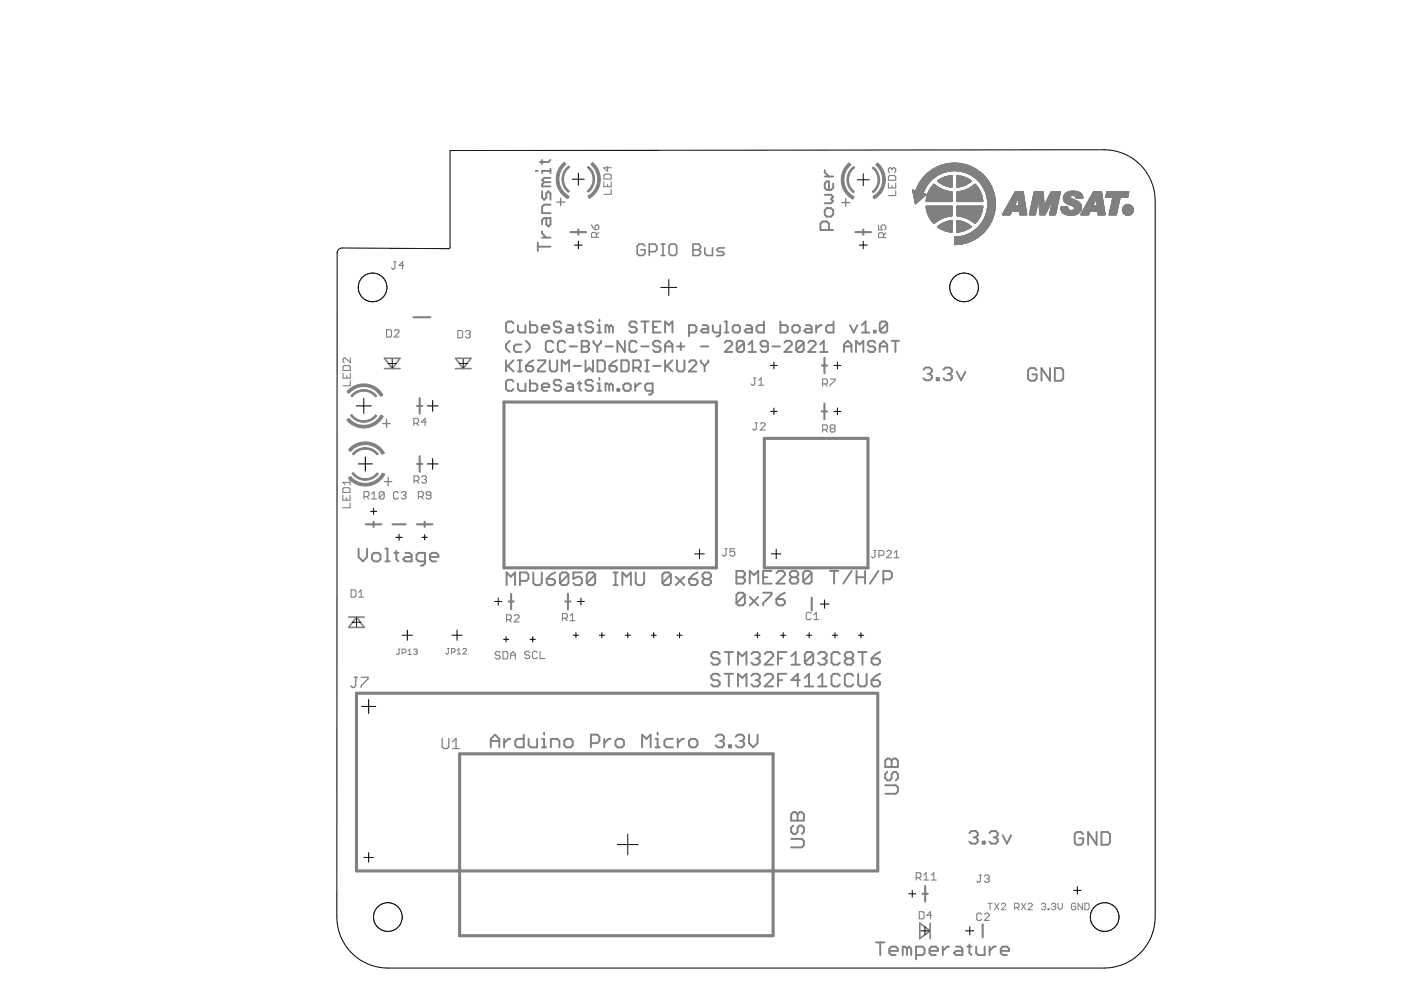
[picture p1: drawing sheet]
<svg xmlns="http://www.w3.org/2000/svg" width="297mm" height="210mm" viewBox="0 0 297 210" stroke-linecap="round" stroke-linejoin="round" font-family="sans-serif">
<g fill="none" stroke="#808080" stroke-width=".4">
<path d="M113.6 36.2h.4M114.9 33.9v.9M115.4 38.6l-.5 .5v.4h1.8M115.4 38.6h1.3M116.7 36.2h-1.8v.5M116.7 35.8v.9M116.7 37.7h-1.3l-.5 .5 .5 .4M116.7 33.9l-.4 .5h-1.8M174.9 36.1v.4l.8 .9M174.9 37.4h1.8M176.7 38.9v.9l-.5 .5h-.9l-.4-.5v-.9l.4-.4h.4v1.8M114 52.3h2.7"/>
<path d="M114 51.4v1.8M114.9 50.4h1.8M114.9 49v.5l.9 .9M114.9 40.6v1.3l.5 .5 .4-.5v-.9l.5-.4 .4 .4v1.4M115.8 46.2v1.4l.5 .4 .4-.4v-1.4h-1.3l-.5 .5v.9M116.7 43.4h-1.3l-.5 .4v1.4h1.8M174.9 44.6l.4-.5h.9l.5 .5v.9l-.5 .4h-.9l-.4-.4zM174.9 41.3h1.3l.5 .4-.5 .5 .5 .5-.5 .4h-1.3M175.7 48.8v-1.4l-.4-.4h-.9l-.5 .4v1.4h2.8M107.3 76.4v2.4M107.7 77.6l1.2 1.2M108.1 72.3l-.8 .7v.9l.8 .7"/>
<path d="M108.9 68.5l-.4-.3h-.8l-.4 .3v1.6l.4 .4h.8l.4-.4M108.9 76.4l-1.6 1.6M109.8 68.9v1.2l.4 .4h1.2v-1.6M109.8 78.8h.8M109.8 76.4h.8M110.2 76.4v2.4M110.6 73h-1.2l-.4 .4v.8l.4 .4h1.2M111.5 72.3l.8 .7v.9l-.8 .7M111.5 77.6h1.2l.4 .4v.4l-.4 .4h-.8l-.4-.4zM112.4 68.2v2.3h1.1l.4-.4v-.8l-.4-.4h-1.1M113.1 76.4l-.8 .4-.8 .8M114 76.4h1.6v.4l-1.6 1.6v.4h1.6"/>
<path d="M114.9 69.7h1.6v-.4l-.4-.4h-.8l-.4 .4v.8l.4 .4h.8M116.6 76.4v2l.4 .4h.8l.3-.4v-2M117.3 72.7l-.4-.4h-.8l-.4 .4v1.5l.4 .4h.8l.4-.4M119 68.5l-.4-.3h-.8l-.4 .3v.4l.4 .4h.8l.4 .4v.4l-.4 .4h-.8l-.4-.4M119.1 78.8v-2.4l.8 .8 .8-.8v2.4M119.8 72.7l-.4-.4h-.8l-.3 .4v1.5l.3 .4h.8l.4-.4M120.3 68.9h.8l.4 .4v1.2h-1.2l-.4-.4 .4-.4h1.2M120.8 73.4h1.6M121.6 77.6h1.6M122.5 68.9h.8M122.9 68.5v1.6l.4 .4M123.3 72.3h1.2l.4 .4v.3l-.4 .4 .4 .5v.3l-.4 .4h-1.2z"/>
<path d="M123.3 73.4h1.2M124.1 76.4v2.4l.8-.8 .8 .8v-2.4M125.7 68.5l-.4-.3h-.8l-.4 .3v.4l.4 .4h.8l.4 .4v.4l-.4 .4h-.8l-.4-.4M125.8 72.3v.4l.8 .7M126.6 73.4v1.2M126.7 70.5h.8M126.7 68.9h.4v1.6M126.7 76.4h1.2l.3 .4v1.6l-.3 .4h-1.2zM127.1 67.8v.4M127.4 72.3v.4l-.8 .7M128.4 73.4h1.5M129.2 69.3l-.4-.4h-.4v1.6"/>
<path d="M129.2 69.3v1.2M129.2 69.3l.3-.4 .4 .4v1.2M129.2 77.6h1.2l.4 .4v.4l-.4 .4h-.8l-.4-.4zM130.8 76.4l-.8 .4-.8 .8M131.7 76.4h1.2l.4 .4v1.6l-.4 .4h-1.2zM132.5 72.3v2.3l-1.6-2.3v2.3M134.3 78h1.1l.4-.4v-.8l-.4-.4h-1.1v2.4M135 68.5l-.4-.3h-.8l-.4 .3v.4l.4 .4h.8l.4 .4v.4l-.4 .4h-.8l-.4-.4M135 72.7l-.4-.4h-.8l-.4 .4v1.5l.4 .4h.8l.4-.4M135.1 78l.7 .8M136 68.2h1.5M136 73.4h1.5"/>
<path d="M136.7 68.2v2.3M136.8 78.8h.8M136.8 76.4h.8M137.2 76.4v2.4M138.5 69.3h.8M138.5 77.6h1.6M140.1 68.2h-1.6v2.3h1.6M140.1 72.7l-.4-.4h-.8l-.4 .4v.3l.4 .4h.8l.4 .5v.3l-.4 .4h-.8l-.4-.4M141 70.5v-2.3l.8 .7 .8-.7v2.3M141 74.6v-1.6l.8-.7 .8 .7v1.6M141 76.4v2.4M141 73.4h1.6"/>
<path d="M141.4 77.6l1.2 1.2M142.6 76.4l-1.6 1.6M143.5 73.4h1.6M143.5 76.4v2l.4 .4h.8l.4-.4v-2M144.3 72.7v1.5M146.1 70.5h1.2l.3-.4v-.8l-.3-.4h-1.2v2.4M146.1 76.8l.4-.4h.8l.3 .4v.4l-1.5 1.6h1.5M148.6 73.4h1.6M148.6 76.4v.4l.8 .8M149 68.9h.8l.4 .4v1.2h-1.2l-.4-.4 .4-.4h1.2M149.4 77.6v1.2M150.2 76.4v.4l-.8 .8"/>
<path d="M151.1 68.9v1.2l.4 .4h1.2M152.7 68.9v2l-.4 .4h-.4M153.6 68.2h.5v2.3M153.6 70.5h.9M153.6 72.7l.5-.4h.7l.4 .4v.3l-1.6 1.6h1.6M155.3 69.3l.4-.4h.8l.4 .4v.8l-.4 .4h-.8l-.4-.4zM157.8 72.7v1.5l-.4 .4h-.8l-.4-.4M157.8 72.7l-.4-.4h-.8l-.4 .4v1.5M157.8 72.7l-1.6 1.5M158.3 68.9h.7l.4 .4v1.2h-1.1l-.4-.4 .4-.4h1.1M158.7 74.6h1.6M158.7 73l.8-.7v2.3"/>
<path d="M162 68.2v2.3h-1.2l-.4-.4v-.8l.4-.4h1.2M162.8 73.4h-1.2l-.4-.4v-.3l.4-.4h.8l.4 .4v1.5l-.4 .4h-.8l-.4-.4M163.8 73.4h1.6M165.5 68.2v2.3h1.1l.4-.4v-.8l-.4-.4h-1.1M166.3 72.7l.4-.4h.8l.4 .4v.3l-1.6 1.6h1.6M168 69.3l.4-.4h.8l.4 .4v.8l-.4 .4h-.8l-.4-.4zM170.4 72.7l-.4-.4h-.8l-.4 .4v1.5M170.4 72.7v1.5l-.4 .4h-.8l-.4-.4M170.4 72.7l-1.6 1.5M170.9 68.9h.8l.4 .4v1.2h-1.2l-.4-.4 .4-.4h1.2M171.4 72.7l.3-.4h.8l.4 .4v.3l-1.5 1.6h1.5M173 68.9v1.6"/>
<path d="M173.9 74.6h1.6M173.9 73l.8-.7v2.3M174.2 68.9h-.4l-.8 .8M176.7 68.2v2.3h-1.2l-.3-.4v-.8l.3-.4h1.2M178.9 73.4h1.6M178.9 74.6v-1.6l.8-.7 .8 .7v1.6M180.2 68.9l.8 1.6 .8-1.6M181.5 74.6v-2.3l.8 .7 .7-.7v2.3M182.7 70.5h1.6M182.7 68.9l.8-.7v2.3M185.3 70.1h.4v.4h-.4zM185.6 72.7l-.4-.4h-.8l-.4 .4v.3l.4 .4h.8l.4 .5v.3l-.4 .4h-.8l-.4-.4"/>
<path d="M186.5 74.6v-1.6l.8-.7 .8 .7v1.6M186.5 73.4h1.6M188.1 68.5l-.4-.3h-.8l-.4 .3v1.6M188.1 68.5v1.6l-.4 .4h-.8l-.4-.4M188.1 68.5l-1.6 1.6M189.1 72.3h1.5M189.8 72.3v2.3M195.8 78.4l.4-.5h.9l.5 .5v.4l-.5 .5M196.7 79.3h.4M197.1 79.3l.5 .4v.5l-.5 .4h-.9l-.4-.4M200 78.4l.5-.5h.9l.4 .5v.4l-.4 .5M200.9 79.3h.5"/>
<path d="M201.4 79.3l.4 .4v.5l-.4 .4h-.9l-.5-.4M202.9 78.8l.9 1.8 .9-1.8M219.8 78.5l-.5-.5h-.9l-.4 .5v1.8l.4 .4h.9l.5-.4v-.9h-.9M222.6 78v2.7l-1.8-2.7v2.7M223.6 78h1.4l.4 .5v1.8l-.4 .4h-1.4zM108.9 80.9l-.4-.4h-.8l-.4 .4v1.6l.4 .4h.8l.4-.4M109.8 81.3v1.2l.4 .4h1.2v-1.6M112.4 80.5v2.4h1.1l.4-.4v-.8l-.4-.4h-1.1M114.9 82.1h1.6v-.4l-.4-.4h-.8l-.4 .4v.8l.4 .4h.8M119 80.9l-.4-.4h-.8l-.4 .4v.4l.4 .4h.8l.4 .4v.4l-.4 .4h-.8l-.4-.4M120.3 81.3h.8l.4 .4v1.2h-1.2l-.4-.4 .4-.4h1.2M122.5 81.3h.8"/>
<path d="M122.9 80.9v1.6l.4 .4M125.7 80.9l-.4-.4h-.8l-.4 .4v.4l.4 .4h.8l.4 .4v.4l-.4 .4h-.8l-.4-.4M126.7 81.3h.4v1.6M126.7 82.9h.8M127.1 80.1v.4M129.2 81.7l-.4-.4h-.4v1.6M129.2 81.7v1.2M129.2 81.7l.3-.4 .4 .4v1.2M130.9 82.5h.4v.4h-.4zM132.2 81.7l.3-.4h.8l.4 .4v.8l-.4 .4h-.8l-.3-.4zM134.7 81.3v1.6M135.9 81.3h-.4l-.8 .8"/>
<path d="M138.4 82.9h-1.2l-.4-.4v-.8l.4-.4h1.2v2l-.4 .4h-.4M198.6 80.2h.5v.4h-.5zM76 116.3v1.8l.9 .9 .9-.9v-1.8M78.9 117.7l.4-.5h.9l.5 .5v.9l-.5 .4h-.9l-.4-.4zM81.7 119h.9M81.7 116.3h.4v2.7M83.6 117.2h.9M84 116.8v1.8l.5 .4M85.9 117.2h.9l.5 .5v1.3h-1.4l-.4-.4 .4-.5h1.4M90.1 119h-1.3l-.5-.4v-.9l.5-.5h1.3v2.3l-.4 .4h-.5M91.1 118.1h1.8v-.4l-.4-.5h-.9l-.5 .5v.9l.5 .4h.9M107.4 124.1v-2.7l.9 .9 .9-.9v2.7"/>
<path d="M110.2 123.2h1.4l.4-.5v-.9l-.4-.4h-1.4v2.7M113.1 121.4v2.2l.4 .5h.9l.5-.5v-2.2M115.9 122.7h1.3l.5 .5v.4l-.5 .5h-.8l-.5-.5zM117.7 121.4l-.9 .4-.9 .9M120.5 121.8l-.4-.4h-.9l-.5 .4v1.8M120.5 121.8v1.8l-.4 .5h-.9l-.5-.5M120.5 121.8l-1.8 1.8M123.4 121.4h-1.8v1.3l.9-.4h.4l.5 .4v.9l-.5 .5h-.9l-.4-.5M126.2 121.8l-.4-.4h-1l-.4 .4v1.8M126.2 121.8v1.8l-.4 .5h-1l-.4-.5M126.2 121.8l-1.8 1.8M130.1 121.4h.9"/>
<path d="M130.1 124.1h.9M130.5 121.4v2.7M132 124.1v-2.7l.8 .9 1-.9v2.7M134.8 121.4v2.2l.4 .5h.9l.5-.5v-2.2M142.2 121.8l-.4-.4h-.9l-.5 .4v1.8M142.2 121.8v1.8l-.4 .5h-.9l-.5-.5M142.2 121.8l-1.8 1.8M143.3 122.3l1.8 1.8M145.1 122.3l-1.8 1.8M146.1 122.7h1.4l.4 .5v.4l-.4 .5h-.9l-.5-.5zM147.9 121.4l-.9 .4-.9 .9M149.4 122.7l-.5-.4v-.5l.5-.4h.9l.4 .4v.5l-.4 .4"/>
<path d="M149.4 122.7l-.5 .5v.4l.5 .5h.9l.4-.5v-.4l-.4-.5M149.4 122.7h.9M152.6 138.7l-.5-.5h-.9l-.4 .5v.4l.4 .5h.9l.5 .4v.5l-.5 .4h-.9l-.4-.4M153.6 138.2h1.8M154.5 138.2v2.7M156.1 121.1h1.4l.4 .4v.4l-.4 .5 .4 .4v.5l-.4 .4h-1.4zM156.1 122.4h1.4M157.9 126.1l-.4-.4h-.9l-.5 .4v1.8M157.9 126.1v1.8l-.4 .5h-.9l-.5-.5M157.9 126.1l-1.8 1.8M159 123.7v-2.6l.9 .8 .9-.8v2.6M159 126.6l1.8 1.8"/>
<path d="M159.3 138.7l.4-.5h.9l.5 .5v.4l-.5 .5M160.2 139.6h.4M160.6 139.6l.5 .4v.5l-.5 .4h-.9l-.4-.4M160.8 126.6l-1.8 1.8M161.8 122.4h.9M161.8 125.7h1.8v.4l-1.8 1.8v.5M162.1 138.7l.5-.5h.9l.4 .5v.4l-1.8 1.8h1.8M163.6 121.1h-1.8v2.6h1.8M164.6 121.5l.5-.4h.9l.4 .4v.4l-1.8 1.8h1.8M164.6 127h1.4l.4 .4v.5l-.4 .5h-.9l-.5-.5zM165 139.6h.9M166.4 125.7l-.9 .4-.9 .9"/>
<path d="M166.8 138.2h-1.8v2.7M167.8 139.1l.9-.9v2.7M167.9 122.4l-.5-.5v-.4l.5-.4h.9l.4 .4v.4l-.4 .5M167.9 122.4l-.5 .4v.5l.5 .4h.9l.4-.4v-.5l-.4-.4M167.9 122.4h.9M172.1 121.5l-.5-.4h-.9l-.4 .4v1.8M172.1 121.5v1.8l-.5 .4h-.9l-.4-.4M172.1 121.5l-1.8 1.8M172.4 138.7l-.4-.5h-.9l-.5 .5v1.8M172.4 138.7v1.8l-.4 .4h-.9l-.5-.4M172.4 138.7l-1.8 1.8M173.5 138.7l.4-.5h.9l.5 .5v.4l-.5 .5"/>
<path d="M174.3 139.6h.5M174.8 139.6l.5 .4v.5l-.5 .4h-.9l-.4-.4M176 121.1h1.7M176.8 121.1v2.6M178.1 138.7l-.5-.5h-.9l-.4 .5v1.8l.4 .4h.9l.5-.4M179.6 139.6l-.5-.5v-.4l.5-.5h.9l.4 .5v.4l-.4 .5M179.6 139.6h.9M179.6 139.6l-.5 .4v.5l.5 .4h.9l.4-.4v-.5l-.4-.4M180.6 121.1l-1.8 2.6M181.6 122.4h1.8M181.6 121.1v2.6M181.9 138.2h1.8"/>
<path d="M182.9 138.2v2.7M183.4 121.1v2.6M184.8 139.6h1.3l.5 .4v.5l-.5 .4h-.9l-.4-.4zM186.2 121.1l-1.8 2.6M186.6 138.2l-.9 .5-.9 .9M187.3 122.8h1.3l.5-.4v-.9l-.5-.4h-1.3v2.6M104.1 158.5v-1.8l.8-.9 1 .9v1.8M104.1 157.1h1.8M106.9 156.7v1.8M108.2 156.7h-.4l-.9 .9M111 155.8v2.7h-1.3l-.5-.5v-.9l.5-.4h1.3M112.1 156.7v1.3l.4 .5h1.4v-1.8"/>
<path d="M114.9 156.7h.5v1.8M114.9 158.5h.9M115.4 155.3v.5M116.8 158.5v-1.8h1.4l.4 .4v1.4M119.6 157.1l.5-.4h.9l.4 .4v.9l-.4 .5h-.9l-.5-.5zM125.3 157.6h1.3l.5-.5v-.9l-.5-.4h-1.3v2.7M128.1 156.7v1.8M129.5 156.7h-.5l-.9 .9M130.5 157.1l.4-.4h.9l.5 .4v.9l-.5 .5h-.9l-.4-.5zM136.1 158.5v-2.7l1 .9 .8-.9v2.7M139 156.7h.4v1.8M139 158.5h.9"/>
<path d="M139.4 155.3v.5M142.7 156.7h-1.4l-.4 .4v.9l.4 .5h1.4M143.7 156.7v1.8M145.1 156.7h-.5l-.9 .9M146.5 156.7h.9l.5 .4v.9l-.5 .5h-.9l-.4-.5v-.9zM151.7 156.2l.5-.4h.9l.4 .4v.5l-.4 .4M152.6 143.3l-.5-.4h-.9l-.4 .4v.4l.4 .5h.9l.5 .5v.4l-.5 .4h-.9l-.4-.4M152.6 157.1h.5M153.1 157.1l.4 .5v.4l-.4 .5h-.9l-.5-.5M153.6 142.9h1.8M154.5 142.9v2.6M154.6 158h.4v.5h-.4z"/>
<path d="M156 156.2l.4-.4h.9l.5 .4v.5l-.5 .4M156.5 140.9v-2.7l.9 .9 .9-.9v2.7M156.5 145.5v-2.6l.9 .8 .9-.8v2.6M156.9 157.1h.4M157.3 157.1l.5 .5v.4l-.5 .5h-.9l-.4-.5M158.8 155.8v1.8l.9 .9 .9-.9v-1.8M159.3 143.3l.4-.4h.9l.5 .4v.4l-.5 .5M160.2 144.2h.4M160.6 144.2l.5 .5v.4l-.5 .4h-.9l-.4-.4M162.1 143.3l.5-.4h.9l.4 .4v.4l-1.8 1.8h1.8M165 144.2h.9M166.8 142.9h-1.8v2.6"/>
<path d="M167.8 140.9h1.8M169.6 144.2h-1.8l1.3-1.3v2.6M170.6 143.7l.9-.8v2.6M170.6 145.5h1.8M173.5 145.5h1.8M173.5 143.7l.8-.8v2.6M178.1 143.3l-.5-.4h-.9l-.4 .4v1.8l.4 .4h.9l.5-.4M180.9 143.3l-.4-.4h-.9l-.5 .4v1.8l.5 .4h.9l.4-.4M181.9 142.9v2.2l.5 .4h.9l.4-.4v-2.2M184.8 144.2h1.3l.5 .5v.4l-.5 .4h-.9l-.4-.4zM186.6 142.9l-.9 .4-.9 .9M167.7 172.6l.5-.4h.5l.4 .4 .4-.4h.5l.4 .4v1.4h-2.7z"/>
<path d="M167.7 177.9h2.3l.4 .4v.9l-.4 .5h-2.3M168.2 175l-.5 .5v.9l.5 .4h.5l.4-.4v-.9l.4-.5h.5l.4 .5v.9l-.4 .4M169.1 172.6v1.4M187.7 166.5h2.2l.5 .4v.9l-.5 .5h-2.2M187.7 161.3l.4-.5h.5l.4 .5 .5-.5h.4l.5 .5v1.3h-2.7zM188.1 163.7l-.4 .4v.9l.4 .5h.5l.4-.5v-.9l.5-.4h.4l.5 .4v.9l-.5 .5M189 161.3v1.3M205.5 176.6l.5-.4h.9l.4 .4v.5l-.4 .4M206.4 177.5h.5M206.9 177.5l.4 .5v.4l-.4 .5h-.9l-.5-.5M208.3 178.4h.5v.5h-.5zM209.8 176.6l.4-.4h.9l.4 .4v.5l-.4 .4"/>
<path d="M210.7 177.5h.4M211.1 177.5l.4 .5v.4l-.4 .5h-.9l-.4-.5M212.6 177.1l.9 1.8 .9-1.8M229.7 176.9l-.5-.5h-.9l-.4 .5v1.8l.4 .4h.9l.5-.4v-.9h-.9M232.5 176.4v2.7l-1.8-2.7v2.7M233.5 176.4h1.4l.4 .5v1.8l-.4 .4h-1.4zM185.7 199.8h1.8M186.6 199.8v2.7M188.6 201.6h1.8v-.4l-.5-.5h-.9l-.4 .5v.9l.4 .4h.9M192.3 201.2l-.4-.5h-.5v1.8M192.3 201.2v1.3M192.3 201.2l.4-.5 .5 .5v1.3"/>
<path d="M194.2 202.5h1.4l.4-.4v-.9l-.4-.5h-1.4v2.7M197.1 201.6h1.8v-.4l-.5-.5h-.9l-.4 .5v.9l.4 .4h.9M199.9 200.7v1.8M201.2 200.7h-.4l-.9 .9M202.7 200.7h.9l.4 .5v1.3h-1.3l-.5-.4 .5-.5h1.3M205.1 200.7h.9M205.5 200.3v1.8l.5 .4M207 200.7v1.4l.4 .4h1.4v-1.8M209.8 200.7v1.8M211.2 200.7h-.5l-.9 .9M212.2 201.6h1.8v-.4l-.5-.5h-.9l-.4 .5v.9l.4 .4h.9"/>
</g>
<g fill="#808080" stroke="#808080" stroke-width=".21">
<path d="M202.4 51.9h.4z"/>
<path d="M202.4 51.8l.8 .1z"/>
<path d="M202.4 51.8h.8z"/>
<path d="M202.4 51.8h1.3z"/>
<path d="M202.4 51.7l1.5 .1z"/>
<path d="M202.4 51.7h1.7z"/>
<path d="M202.4 51.7h1.8z"/>
<path d="M202.4 51.6l1.9 .1z"/>
<path d="M202.4 51.6h2.1z"/>
<path d="M202.4 51.6h2.2z"/>
<path d="M202.4 51.5l2.2 .1z"/>
<path d="M202.4 51.5l2.4 .1z"/>
<path d="M202.4 51.5h2.4z"/>
<path d="M202.4 51.5h2.5z"/>
<path d="M202.4 51.4l2.6 .1z"/>
<path d="M202.4 51.4l2.7 .1z"/>
<path d="M202.4 51.4h2.8z"/>
<path d="M202.4 51.4h2.9z"/>
<path d="M202.4 51.3l3 .1z"/>
<path d="M202.4 51.3h3.1z"/>
<path d="M202.4 51.2l3.1 .1z"/>
<path d="M202.4 51.2l3.2 .1z"/>
<path d="M202.4 51.2h3.3z"/>
<path d="M202.4 51.2h3.4z"/>
<path d="M202.4 51.1l3.4 .1z"/>
<path d="M202.4 51.1l3.5 .1z"/>
<path d="M202.4 51.1h3.6z"/>
<path d="M202.4 51l3.7 .1z"/>
<path d="M202.4 51h3.7z"/>
<path d="M202.4 51h3.8z"/>
<path d="M202.4 50.9l3.8 .1z"/>
<path d="M202.4 50.9l3.9 .1z"/>
<path d="M202.4 50.9h4z"/>
<path d="M202.4 50.8l4.1 .1z"/>
<path d="M202.4 50.8h4.1z"/>
<path d="M202.4 50.8h4.2z"/>
<path d="M202.4 50.7l4.3 .1z"/>
<path d="M202.4 50.7h4.3z"/>
<path d="M202.4 50.7h4.4z"/>
<path d="M202.4 50.6l4.4 .1z"/>
<path d="M202.4 50.6h4.5z"/>
<path d="M202.4 50.5l4.6 .1z"/>
<path d="M202.4 50.5h4.6z"/>
<path d="M202.4 50.5h4.7z"/>
<path d="M202.4 50.4l4.8 .1z"/>
<path d="M202.4 50.4h4.8z"/>
<path d="M202.4 50.3l4.9 .1z"/>
<path d="M202.4 50.3h4.9z"/>
<path d="M202.4 50.2l5 .1z"/>
<path d="M203 50.2h4.5z"/>
<path d="M203.3 50.2h4.2z"/>
<path d="M203.5 50.1l4 .1z"/>
<path d="M203.7 50.1l3.9 .1z"/>
<path d="M203.8 50.1h3.8z"/>
<path d="M203.9 50.1h3.7z"/>
<path d="M204.1 50l3.6 .1z"/>
<path d="M204.1 50l3.7 .1z"/>
<path d="M204.2 50h3.6z"/>
<path d="M204.4 50h3.4z"/>
<path d="M204.4 49.9l3.4 .1z"/>
<path d="M204.5 49.9l3.4 .1z"/>
<path d="M204.6 49.9h3.3z"/>
<path d="M204.7 49.8l3.2 .1z"/>
<path d="M204.9 49.8h3.1z"/>
<path d="M205 49.7l3.1 .1z"/>
<path d="M205.1 49.7h3z"/>
<path d="M205.2 49.7h3z"/>
<path d="M205.3 49.6l2.9 .1z"/>
<path d="M205.3 49.6h2.9z"/>
<path d="M205.4 49.6h2.9z"/>
<path d="M205.4 49.5l2.9 .1z"/>
<path d="M205.5 49.5h2.8z"/>
<path d="M205.6 49.5h2.8z"/>
<path d="M205.7 49.4l2.7 .1z"/>
<path d="M205.7 49.4h2.7z"/>
<path d="M205.8 49.4h2.7z"/>
<path d="M205.8 49.3l2.7 .1z"/>
<path d="M205.9 49.3h2.6z"/>
<path d="M205.9 49.3h2.7z"/>
<path d="M206 49.2l2.6 .1z"/>
<path d="M202.8 49.2l.2 .1z"/>
<path d="M201.5 49.2h.4z"/>
<path d="M202.9 49.2h.3z"/>
<path d="M206.1 49.2h2.5z"/>
<path d="M201.3 49.2h.6z"/>
<path d="M202.8 49.2h.6z"/>
<path d="M201.2 49.1l.7 .1z"/>
<path d="M202.9 49.1l.7 .1z"/>
<path d="M206.2 49.1l2.5 .1z"/>
<path d="M201 49.1h.9z"/>
<path d="M202.9 49.1h.8z"/>
<path d="M206.2 49.1h2.5z"/>
<path d="M202.8 49.1h.9z"/>
<path d="M206.3 49.1h2.4z"/>
<path d="M200.8 49l1.1 .1z"/>
<path d="M202.8 49l1.1 .1z"/>
<path d="M206.3 49l2.5 .1z"/>
<path d="M202.9 49l1.1 .1z"/>
<path d="M200.7 49h1.2z"/>
<path d="M202.8 49h1.3z"/>
<path d="M206.4 49h2.4z"/>
<path d="M200.6 49h1.3z"/>
<path d="M202.8 49h1.4z"/>
<path d="M200.5 48.9l1.4 .1z"/>
<path d="M202.8 48.9l1.5 .1z"/>
<path d="M206.4 48.9l2.5 .1z"/>
<path d="M200.4 48.9l1.5 .1z"/>
<path d="M206.5 48.9l2.4 .1z"/>
<path d="M200.3 48.9h1.6z"/>
<path d="M202.9 48.9h1.5z"/>
<path d="M206.5 48.9h2.4z"/>
<path d="M200.2 48.9h1.7z"/>
<path d="M202.8 48.9h1.7z"/>
<path d="M206.6 48.9h2.3z"/>
<path d="M200.2 48.8l1.7 .1z"/>
<path d="M202.9 48.8l1.7 .1z"/>
<path d="M206.6 48.8l2.4 .1z"/>
<path d="M200 48.8l1.9 .1z"/>
<path d="M202.9 48.8l1.8 .1z"/>
<path d="M206.7 48.8l2.3 .1z"/>
<path d="M200 48.8h1.9z"/>
<path d="M202.9 48.8h1.8z"/>
<path d="M206.7 48.8h2.3z"/>
<path d="M200 48.7l1.9 .1z"/>
<path d="M202.9 48.7l1.9 .1z"/>
<path d="M206.7 48.7l2.3 .1z"/>
<path d="M199.9 48.7l2 .1z"/>
<path d="M202.9 48.7l2 .1z"/>
<path d="M199.9 48.7h2z"/>
<path d="M202.9 48.7h2z"/>
<path d="M206.8 48.7h2.3z"/>
<path d="M199.8 48.7h2.1z"/>
<path d="M202.8 48.7h2.2z"/>
<path d="M199.7 48.6l2.2 .1z"/>
<path d="M202.9 48.6l2.1 .1z"/>
<path d="M206.8 48.6l2.3 .1z"/>
<path d="M199.6 48.6l2.3 .1z"/>
<path d="M202.9 48.6l2.2 .1z"/>
<path d="M206.9 48.6l2.2 .1z"/>
<path d="M199.6 48.6h2.3z"/>
<path d="M202.9 48.6h2.2z"/>
<path d="M206.9 48.6h2.3z"/>
<path d="M202.8 48.6h2.4z"/>
<path d="M199.5 48.5l2.4 .1z"/>
<path d="M202.9 48.5l2.3 .1z"/>
<path d="M207 48.5l2.2 .1z"/>
<path d="M199.5 48.5h2.4z"/>
<path d="M202.8 48.5h2.5z"/>
<path d="M207 48.5h2.2z"/>
<path d="M199.4 48.5h2.5z"/>
<path d="M207.1 48.5h2.1z"/>
<path d="M199.3 48.5h2.6z"/>
<path d="M202.9 48.5h2.4z"/>
<path d="M199.3 48.4l2.6 .1z"/>
<path d="M202.8 48.4l2.6 .1z"/>
<path d="M207.1 48.4l2.2 .1z"/>
<path d="M199.3 48.4h2.6z"/>
<path d="M202.9 48.4h2.6z"/>
<path d="M207.1 48.4h2.2z"/>
<path d="M199.2 48.4h2.7z"/>
<path d="M202.8 48.4h2.7z"/>
<path d="M207.2 48.4h2.1z"/>
<path d="M199.2 48.3l2.7 .1z"/>
<path d="M202.9 48.3l2.7 .1z"/>
<path d="M207.2 48.3l2.1 .1z"/>
<path d="M199.1 48.3h2.8z"/>
<path d="M202.9 48.3h2.7z"/>
<path d="M207.2 48.3h2.2z"/>
<path d="M202.8 48.3h2.8z"/>
<path d="M202.8 48.3h2.9z"/>
<path d="M207.3 48.3h2.1z"/>
<path d="M199 48.2l2.9 .1z"/>
<path d="M202.8 48.2l3 .1z"/>
<path d="M207.3 48.2l2.1 .1z"/>
<path d="M198.9 48.2h3z"/>
<path d="M202.8 48.2h3z"/>
<path d="M207.3 48.2h2.1z"/>
<path d="M207.3 48.2h2.2z"/>
<path d="M207.4 48.2h2.1z"/>
<path d="M198.8 48.1l3.1 .1z"/>
<path d="M202.8 48.1l3.1 .1z"/>
<path d="M207.4 48.1l2.1 .1z"/>
<path d="M198.8 48.1h3.1z"/>
<path d="M202.8 48.1h3.1z"/>
<path d="M207.4 48.1h2.1z"/>
<path d="M202.9 48.1h3.1z"/>
<path d="M207.5 48.1h2z"/>
<path d="M198.8 48l3.1 .1z"/>
<path d="M202.8 48l3.2 .1z"/>
<path d="M207.5 48l2 .1z"/>
<path d="M198.8 48h3.1z"/>
<path d="M202.8 48h3.2z"/>
<path d="M207.5 48h2.1z"/>
<path d="M202.9 48h3.1z"/>
<path d="M198.9 47.9l3 .1z"/>
<path d="M202.9 47.9l3 .1z"/>
<path d="M207.6 47.9l2 .1z"/>
<path d="M202.8 47.9l3 .1z"/>
<path d="M199 47.9h2.9z"/>
<path d="M202.9 47.9h2.9z"/>
<path d="M207.6 47.9h2.1z"/>
<path d="M207.6 47.9h2z"/>
<path d="M199 47.8l2.9 .1z"/>
<path d="M202.9 47.8l2.9 .1z"/>
<path d="M207.7 47.8l2 .1z"/>
<path d="M199.1 47.8l2.8 .1z"/>
<path d="M202.9 47.8l2.8 .1z"/>
<path d="M199.1 47.8h2.8z"/>
<path d="M202.8 47.8h2.9z"/>
<path d="M207.7 47.8h2z"/>
<path d="M202.8 47.8h2.8z"/>
<path d="M207.8 47.8h1.9z"/>
<path d="M199.2 47.7l2.7 .1z"/>
<path d="M202.8 47.7l2.8 .1z"/>
<path d="M207.7 47.7l2.1 .1z"/>
<path d="M202.9 47.7l2.7 .1z"/>
<path d="M207.8 47.7l2 .1z"/>
<path d="M199.3 47.7h2.6z"/>
<path d="M202.8 47.7h2.7z"/>
<path d="M207.8 47.7h2z"/>
<path d="M199.3 47.6l2.6 .1z"/>
<path d="M202.9 47.6l2.6 .1z"/>
<path d="M207.8 47.6l2 .1z"/>
<path d="M202.9 47.6l2.5 .1z"/>
<path d="M207.9 47.6l1.9 .1z"/>
<path d="M199.4 47.6h2.5z"/>
<path d="M202.9 47.6h2.5z"/>
<path d="M207.9 47.6h1.9z"/>
<path d="M202.8 47.6h2.5z"/>
<path d="M207.9 47.6h2z"/>
<path d="M199.5 47.5l2.4 .1z"/>
<path d="M202.9 47.5l2.4 .1z"/>
<path d="M207.9 47.5l2 .1z"/>
<path d="M202.8 47.5l2.5 .1z"/>
<path d="M208 47.5l1.9 .1z"/>
<path d="M199.6 47.5h2.3z"/>
<path d="M202.9 47.5h2.3z"/>
<path d="M208 47.5h1.9z"/>
<path d="M199.6 47.4l2.3 .1z"/>
<path d="M202.9 47.4l2.2 .1z"/>
<path d="M208 47.4l1.9 .1z"/>
<path d="M199.7 47.4l2.2 .1z"/>
<path d="M202.8 47.4l2.3 .1z"/>
<path d="M199.8 47.4h2.1z"/>
<path d="M202.9 47.4h2.1z"/>
<path d="M208 47.4h2z"/>
<path d="M198 47.3l.1 .1z"/>
<path d="M199.8 47.3l2.1 .1z"/>
<path d="M202.8 47.3l2.2 .1z"/>
<path d="M208.1 47.3l1.9 .1z"/>
<path d="M199.9 47.3l2 .1z"/>
<path d="M202.8 47.3l2.1 .1z"/>
<path d="M206.7 47.3l.1 .1z"/>
<path d="M197.9 47.3h.2z"/>
<path d="M199.9 47.3h2z"/>
<path d="M202.9 47.3h2z"/>
<path d="M206.6 47.3h.2z"/>
<path d="M208.1 47.3h1.9z"/>
<path d="M197.9 47.3h.3z"/>
<path d="M200 47.3h1.9z"/>
<path d="M202.8 47.3h2z"/>
<path d="M197.9 47.2l.3 .1z"/>
<path d="M200 47.2l1.9 .1z"/>
<path d="M202.9 47.2l1.9 .1z"/>
<path d="M206.5 47.2l.4 .1z"/>
<path d="M208.1 47.2l1.9 .1z"/>
<path d="M197.8 47.2h.5z"/>
<path d="M200.1 47.2h1.8z"/>
<path d="M202.9 47.2h1.8z"/>
<path d="M206.5 47.2h.4z"/>
<path d="M208.1 47.2h1.9z"/>
<path d="M202.8 47.2h1.9z"/>
<path d="M208.2 47.2h1.8z"/>
<path d="M200.2 47.2h1.7z"/>
<path d="M202.9 47.2h1.7z"/>
<path d="M208.2 47.2h1.9z"/>
<path d="M197.8 47.1l.6 .1z"/>
<path d="M200.3 47.1l1.6 .1z"/>
<path d="M202.9 47.1l1.6 .1z"/>
<path d="M206.4 47.1l.6 .1z"/>
<path d="M208.2 47.1l1.9 .1z"/>
<path d="M197.7 47.1h.7z"/>
<path d="M200.4 47.1h1.5z"/>
<path d="M202.8 47.1h1.6z"/>
<path d="M206.4 47.1h.6z"/>
<path d="M208.2 47.1h1.9z"/>
<path d="M206.3 47.1h.7z"/>
<path d="M208.3 47.1h1.8z"/>
<path d="M197.7 47.1h.8z"/>
<path d="M202.8 47.1h1.5z"/>
<path d="M206.3 47.1h.8z"/>
<path d="M197.7 47l.8 .1z"/>
<path d="M200.6 47l1.3 .1z"/>
<path d="M202.8 47l1.4 .1z"/>
<path d="M206.3 47l.8 .1z"/>
<path d="M208.3 47l1.8 .1z"/>
<path d="M197.7 47h.8z"/>
<path d="M200.7 47h1.2z"/>
<path d="M202.9 47h1.2z"/>
<path d="M206.3 47h.8z"/>
<path d="M208.3 47h1.8z"/>
<path d="M197.6 47h1z"/>
<path d="M202.8 47h1.3z"/>
<path d="M206.2 47h.9z"/>
<path d="M208.3 47h1.9z"/>
<path d="M197.6 46.9l1 .1z"/>
<path d="M200.8 46.9l1.1 .1z"/>
<path d="M202.8 46.9l1.2 .1z"/>
<path d="M206.2 46.9l.9 .1z"/>
<path d="M208.3 46.9l1.9 .1z"/>
<path d="M197.6 46.9h1.1z"/>
<path d="M201 46.9h.9z"/>
<path d="M202.9 46.9h.9z"/>
<path d="M206.1 46.9h1.1z"/>
<path d="M208.4 46.9h1.8z"/>
<path d="M202.8 46.9h.9z"/>
<path d="M197.5 46.9h1.2z"/>
<path d="M201.2 46.9h.7z"/>
<path d="M202.8 46.9h.8z"/>
<path d="M197.5 46.8l1.3 .1z"/>
<path d="M201.3 46.8l.6 .1z"/>
<path d="M202.8 46.8l.7 .1z"/>
<path d="M206 46.8l1.2 .1z"/>
<path d="M208.4 46.8l1.8 .1z"/>
<path d="M197.5 46.8h1.3z"/>
<path d="M201.3 46.8h.6z"/>
<path d="M202.9 46.8h.6z"/>
<path d="M206 46.8h1.2z"/>
<path d="M208.4 46.8h1.8z"/>
<path d="M197.5 46.8h1.4z"/>
<path d="M201.7 46.8h.2z"/>
<path d="M202.8 46.8h.3z"/>
<path d="M205.9 46.8h1.4z"/>
<path d="M208.4 46.8h1.9z"/>
<path d="M197.5 46.7l1.4 .1z"/>
<path d="M201.7 46.7l.1 .1z"/>
<path d="M202.9 46.7l.2 .1z"/>
<path d="M205.9 46.7l1.4 .1z"/>
<path d="M208.4 46.7l1.9 .1z"/>
<path d="M197.4 46.7l1.5 .1z"/>
<path d="M205.8 46.7l1.5 .1z"/>
<path d="M208.5 46.7l1.8 .1z"/>
<path d="M197.4 46.7h1.6z"/>
<path d="M205.8 46.7h1.5z"/>
<path d="M208.5 46.7h1.8z"/>
<path d="M197.4 46.6l1.7 .1z"/>
<path d="M205.7 46.6l1.6 .1z"/>
<path d="M208.5 46.6l1.8 .1z"/>
<path d="M205.7 46.6l1.7 .1z"/>
<path d="M208.5 46.6l1.9 .1z"/>
<path d="M197.4 46.6h1.8z"/>
<path d="M205.6 46.6h1.8z"/>
<path d="M208.6 46.6h1.8z"/>
<path d="M197.4 46.5l1.8 .1z"/>
<path d="M205.6 46.5l1.8 .1z"/>
<path d="M208.6 46.5l1.8 .1z"/>
<path d="M197.3 46.5l2 .1z"/>
<path d="M205.5 46.5l1.9 .1z"/>
<path d="M197.3 46.5h2z"/>
<path d="M205.5 46.5h1.9z"/>
<path d="M208.6 46.5h1.8z"/>
<path d="M205.4 46.5h2.1z"/>
<path d="M197.3 46.4l2.1 .1z"/>
<path d="M205.3 46.4l2.2 .1z"/>
<path d="M208.6 46.4l1.8 .1z"/>
<path d="M197.2 46.4l2.3 .1z"/>
<path d="M197.3 46.4h2.2z"/>
<path d="M205.2 46.4h2.3z"/>
<path d="M208.7 46.4h1.7z"/>
<path d="M197.2 46.4h2.4z"/>
<path d="M197.2 46.3l2.4 .1z"/>
<path d="M205.1 46.3l2.4 .1z"/>
<path d="M208.7 46.3l1.8 .1z"/>
<path d="M197.2 46.3l2.5 .1z"/>
<path d="M205.1 46.3l2.5 .1z"/>
<path d="M197.2 46.3h2.6z"/>
<path d="M205 46.3h2.6z"/>
<path d="M208.7 46.3h1.8z"/>
<path d="M197.1 46.2l2.7 .1z"/>
<path d="M204.9 46.2l2.7 .1z"/>
<path d="M208.7 46.2l1.8 .1z"/>
<path d="M197.1 46.2l2.8 .1z"/>
<path d="M197.1 46.2h2.9z"/>
<path d="M204.8 46.2h2.8z"/>
<path d="M208.7 46.2h1.8z"/>
<path d="M204.7 46.2h3z"/>
<path d="M197.1 46.1l3 .1z"/>
<path d="M204.7 46.1l3 .1z"/>
<path d="M208.7 46.1l1.8 .1z"/>
<path d="M197.1 46.1l3.1 .1z"/>
<path d="M204.6 46.1l3.1 .1z"/>
<path d="M208.8 46.1l1.7 .1z"/>
<path d="M197.1 46.1h3.2z"/>
<path d="M204.4 46.1h3.3z"/>
<path d="M208.8 46.1h1.7z"/>
<path d="M197 46.1h3.4z"/>
<path d="M197 46l3.5 .1z"/>
<path d="M204.3 46l3.4 .1z"/>
<path d="M208.8 46l1.7 .1z"/>
<path d="M197 46h3.5z"/>
<path d="M204.3 46h3.5z"/>
<path d="M208.8 46h1.7z"/>
<path d="M197 46h3.6z"/>
<path d="M204.2 46h3.6z"/>
<path d="M208.9 46h1.7z"/>
<path d="M197 46h3.7z"/>
<path d="M204 46h3.8z"/>
<path d="M197 45.9l3.8 .1z"/>
<path d="M203.9 45.9l3.9 .1z"/>
<path d="M208.9 45.9l1.7 .1z"/>
<path d="M197 45.9h4z"/>
<path d="M203.8 45.9h4z"/>
<path d="M208.9 45.9h1.7z"/>
<path d="M196.9 45.9h4.2z"/>
<path d="M203.6 45.9h4.2z"/>
<path d="M196.9 45.8l4.4 .1z"/>
<path d="M203.5 45.8l4.3 .1z"/>
<path d="M208.9 45.8l1.7 .1z"/>
<path d="M196.9 45.8h4.4z"/>
<path d="M203.5 45.8h4.3z"/>
<path d="M208.9 45.8h1.7z"/>
<path d="M196.9 45.8h4.8z"/>
<path d="M203.1 45.8h4.8z"/>
<path d="M209 45.8h1.7z"/>
<path d="M196.8 45.7l5.1 .1z"/>
<path d="M202.8 45.7l5 .1z"/>
<path d="M209 45.7l1.7 .1z"/>
<path d="M196.8 45.7h5.1z"/>
<path d="M202.8 45.7h5.1z"/>
<path d="M208.9 45.7h1.8z"/>
<path d="M202.9 45.7h5z"/>
<path d="M209 45.7h1.7z"/>
<path d="M196.8 45.6l5.1 .1z"/>
<path d="M202.9 45.6l5 .1z"/>
<path d="M209 45.6l1.7 .1z"/>
<path d="M239 45.6l.2 .1z"/>
<path d="M202.8 45.6l5.1 .1z"/>
<path d="M238.8 45.6l.6 .1z"/>
<path d="M196.8 45.6h5.1z"/>
<path d="M202.9 45.6h5z"/>
<path d="M209 45.6h1.7z"/>
<path d="M226.5 45.6h1.1z"/>
<path d="M238.7 45.6h.8z"/>
<path d="M202.8 45.6h5.1z"/>
<path d="M196.8 45.5l5.1 .1z"/>
<path d="M202.8 45.5l5.2 .1z"/>
<path d="M209 45.5l1.7 .1z"/>
<path d="M212.5 45.5l1.6 .1z"/>
<path d="M216.2 45.5l1.5 .1z"/>
<path d="M218.2 45.5l1.3 .1z"/>
<path d="M220.5 45.5l1.1 .1z"/>
<path d="M222.5 45.5l1.3 .1z"/>
<path d="M226.2 45.5l1.8 .1z"/>
<path d="M229.1 45.5l1.7 .1z"/>
<path d="M232.8 45.5l1.5 .1z"/>
<path d="M235.2 45.5l1.5 .1z"/>
<path d="M238.6 45.5l1 .1z"/>
<path d="M212.5 45.5l1.7 .1z"/>
<path d="M220.4 45.5l1.2 .1z"/>
<path d="M226.1 45.5l1.9 .1z"/>
<path d="M196.8 45.5h5.1z"/>
<path d="M202.9 45.5h5.1z"/>
<path d="M209 45.5h1.7z"/>
<path d="M212.5 45.5h1.7z"/>
<path d="M216.2 45.5h1.5z"/>
<path d="M218.2 45.5h1.3z"/>
<path d="M220.4 45.5h1.2z"/>
<path d="M222.5 45.5h1.3z"/>
<path d="M226 45.5h2.1z"/>
<path d="M229.1 45.5h1.7z"/>
<path d="M232.8 45.5h1.5z"/>
<path d="M235.1 45.5h1.6z"/>
<path d="M238.5 45.5h1.2z"/>
<path d="M196.8 45.4l5.1 .1z"/>
<path d="M202.9 45.4l5.1 .1z"/>
<path d="M209 45.4l1.7 .1z"/>
<path d="M212.5 45.4l1.7 .1z"/>
<path d="M216.2 45.4l1.5 .1z"/>
<path d="M218.3 45.4l1.2 .1z"/>
<path d="M220.4 45.4l1.2 .1z"/>
<path d="M222.5 45.4l1.3 .1z"/>
<path d="M225.9 45.4l2.3 .1z"/>
<path d="M229.2 45.4l1.6 .1z"/>
<path d="M232.8 45.4l1.5 .1z"/>
<path d="M235.2 45.4l1.5 .1z"/>
<path d="M238.5 45.4l1.2 .1z"/>
<path d="M196.7 45.4l5.2 .1z"/>
<path d="M212.6 45.4l1.6 .1z"/>
<path d="M220.4 45.4l1.3 .1z"/>
<path d="M225.8 45.4l2.4 .1z"/>
<path d="M238.4 45.4l1.4 .1z"/>
<path d="M196.8 45.4h5.1z"/>
<path d="M202.8 45.4h5.2z"/>
<path d="M209 45.4h1.7z"/>
<path d="M212.6 45.4h1.6z"/>
<path d="M216.2 45.4h1.5z"/>
<path d="M218.3 45.4h1.3z"/>
<path d="M220.4 45.4h1.2z"/>
<path d="M222.5 45.4h1.3z"/>
<path d="M225.8 45.4h2.5z"/>
<path d="M229.2 45.4h1.6z"/>
<path d="M232.8 45.4h1.5z"/>
<path d="M235.2 45.4h1.5z"/>
<path d="M238.4 45.4h1.4z"/>
<path d="M196.7 45.4h5.2z"/>
<path d="M209.1 45.4h1.7z"/>
<path d="M220.4 45.4h1.3z"/>
<path d="M225.7 45.4h2.7z"/>
<path d="M229.2 45.4h1.7z"/>
<path d="M238.4 45.4h1.5z"/>
<path d="M196.7 45.3l5.2 .1z"/>
<path d="M202.8 45.3l5.2 .1z"/>
<path d="M209.1 45.3l1.7 .1z"/>
<path d="M212.6 45.3l1.6 .1z"/>
<path d="M216.2 45.3l1.5 .1z"/>
<path d="M218.3 45.3l1.3 .1z"/>
<path d="M220.4 45.3l1.3 .1z"/>
<path d="M222.5 45.3l1.3 .1z"/>
<path d="M225.7 45.3l2.7 .1z"/>
<path d="M229.2 45.3l1.7 .1z"/>
<path d="M232.8 45.3l1.5 .1z"/>
<path d="M235.2 45.3l1.5 .1z"/>
<path d="M238.3 45.3l.8 .1z"/>
<path d="M239.2 45.3l.7 .1z"/>
<path d="M225.6 45.3l2.9 .1z"/>
<path d="M238.3 45.3l.7 .1z"/>
<path d="M239.2 45.3l.8 .1z"/>
<path d="M196.7 45.3h5.2z"/>
<path d="M202.8 45.3h5.2z"/>
<path d="M209.1 45.3h1.7z"/>
<path d="M212.7 45.3h1.6z"/>
<path d="M216.2 45.3h1.5z"/>
<path d="M218.3 45.3h1.3z"/>
<path d="M220.4 45.3h1.3z"/>
<path d="M222.5 45.3h1.3z"/>
<path d="M225.6 45.3h2.9z"/>
<path d="M229.2 45.3h1.7z"/>
<path d="M232.8 45.3h1.5z"/>
<path d="M235.2 45.3h1.5z"/>
<path d="M238.3 45.3h.5z"/>
<path d="M239.4 45.3h.5z"/>
<path d="M202.9 45.3h5.2z"/>
<path d="M212.6 45.3h1.7z"/>
<path d="M222.6 45.3h1.2z"/>
<path d="M225.5 45.3h3z"/>
<path d="M239.4 45.3h.6z"/>
<path d="M196.7 45.2l5.2 .1z"/>
<path d="M202.9 45.2l5.2 .1z"/>
<path d="M209.1 45.2l1.7 .1z"/>
<path d="M212.6 45.2l1.7 .1z"/>
<path d="M216.2 45.2l1.5 .1z"/>
<path d="M218.3 45.2l1.3 .1z"/>
<path d="M220.4 45.2l1.3 .1z"/>
<path d="M222.6 45.2l1.2 .1z"/>
<path d="M225.5 45.2l3.1 .1z"/>
<path d="M229.3 45.2l1.6 .1z"/>
<path d="M232.8 45.2l1.5 .1z"/>
<path d="M235.2 45.2l1.5 .1z"/>
<path d="M238.2 45.2l.5 .1z"/>
<path d="M239.5 45.2l.5 .1z"/>
<path d="M212.7 45.2l1.6 .1z"/>
<path d="M225.4 45.2l3.2 .1z"/>
<path d="M232.7 45.2l1.6 .1z"/>
<path d="M235.2 45.2l1.6 .1z"/>
<path d="M239.6 45.2l.4 .1z"/>
<path d="M196.6 45.2h5.3z"/>
<path d="M202.9 45.2h5.2z"/>
<path d="M209.1 45.2h1.7z"/>
<path d="M212.7 45.2h1.6z"/>
<path d="M216.2 45.2h1.5z"/>
<path d="M218.3 45.2h1.3z"/>
<path d="M220.4 45.2h1.4z"/>
<path d="M222.6 45.2h1.2z"/>
<path d="M225.4 45.2h3.3z"/>
<path d="M229.3 45.2h1.6z"/>
<path d="M232.8 45.2h1.5z"/>
<path d="M235.2 45.2h1.6z"/>
<path d="M238.2 45.2h.4z"/>
<path d="M239.6 45.2h.5z"/>
<path d="M196.6 45.1l5.3 .1z"/>
<path d="M202.9 45.1l5.2 .1z"/>
<path d="M209.1 45.1l1.7 .1z"/>
<path d="M212.7 45.1l1.7 .1z"/>
<path d="M216.2 45.1l1.5 .1z"/>
<path d="M218.3 45.1l1.3 .1z"/>
<path d="M220.4 45.1l1.3 .1z"/>
<path d="M222.6 45.1l1.3 .1z"/>
<path d="M225.4 45.1l3.3 .1z"/>
<path d="M229.3 45.1l1.6 .1z"/>
<path d="M232.8 45.1l1.4 .1z"/>
<path d="M235.2 45.1l1.5 .1z"/>
<path d="M238.2 45.1l.4 .1z"/>
<path d="M238.7 45.1l.3 .1z"/>
<path d="M239.5 45.1l.6 .1z"/>
<path d="M202.8 45.1l5.3 .1z"/>
<path d="M220.4 45.1l1.4 .1z"/>
<path d="M225.3 45.1l3.4 .1z"/>
<path d="M229.3 45.1l1.7 .1z"/>
<path d="M232.7 45.1l1.5 .1z"/>
<path d="M196.6 45.1h5.3z"/>
<path d="M202.8 45.1h5.3z"/>
<path d="M209.1 45.1h1.7z"/>
<path d="M212.7 45.1h1.7z"/>
<path d="M216.2 45.1h1.5z"/>
<path d="M218.4 45.1h1.2z"/>
<path d="M220.4 45.1h1.4z"/>
<path d="M222.6 45.1h1.3z"/>
<path d="M225.3 45.1h3.5z"/>
<path d="M229.4 45.1h1.6z"/>
<path d="M232.7 45.1h1.6z"/>
<path d="M235.2 45.1h1.6z"/>
<path d="M238.1 45.1h.4z"/>
<path d="M238.7 45.1h.3z"/>
<path d="M239.5 45.1h.6z"/>
<path d="M212.8 45.1h1.6z"/>
<path d="M232.7 45.1h1.5z"/>
<path d="M239.4 45.1h.7z"/>
<path d="M196.6 45l5.3 .1z"/>
<path d="M202.9 45l5.3 .1z"/>
<path d="M209.1 45l1.7 .1z"/>
<path d="M212.8 45l1.6 .1z"/>
<path d="M216.1 45l1.5 .1z"/>
<path d="M218.4 45l1.2 .1z"/>
<path d="M220.4 45l1.4 .1z"/>
<path d="M222.6 45l1.3 .1z"/>
<path d="M225.3 45l3.5 .1z"/>
<path d="M229.4 45l1.6 .1z"/>
<path d="M232.7 45l1.5 .1z"/>
<path d="M235.2 45l1.6 .1z"/>
<path d="M238.1 45l.4 .1z"/>
<path d="M238.7 45l.3 .1z"/>
<path d="M239.4 45l.8 .1z"/>
<path d="M232.8 45l1.5 .1z"/>
<path d="M239.4 45l.3 .1z"/>
<path d="M239.8 45l.3 .1z"/>
<path d="M196.6 45h5.3z"/>
<path d="M202.9 45h5.3z"/>
<path d="M209.2 45h1.7z"/>
<path d="M212.8 45h1.6z"/>
<path d="M216.1 45h1.5z"/>
<path d="M218.4 45h1.2z"/>
<path d="M220.4 45h1.4z"/>
<path d="M222.7 45h1.2z"/>
<path d="M225.3 45h3.6z"/>
<path d="M229.4 45h1.6z"/>
<path d="M232.7 45h1.5z"/>
<path d="M235.2 45h1.6z"/>
<path d="M238.1 45h.3z"/>
<path d="M238.7 45h.3z"/>
<path d="M239.4 45h.4z"/>
<path d="M239.8 45h.4z"/>
<path d="M222.6 45h1.3z"/>
<path d="M225.2 45h3.7z"/>
<path d="M232.8 45h1.4z"/>
<path d="M239.4 45h.3z"/>
<path d="M196.6 44.9l5.3 .1z"/>
<path d="M202.9 44.9l5.3 .1z"/>
<path d="M209.2 44.9l1.7 .1z"/>
<path d="M212.8 44.9l1.6 .1z"/>
<path d="M216.1 44.9l1.5 .1z"/>
<path d="M218.4 44.9l1.2 .1z"/>
<path d="M220.4 44.9l1.5 .1z"/>
<path d="M222.6 44.9l1.3 .1z"/>
<path d="M225.2 44.9l3.7 .1z"/>
<path d="M229.4 44.9l1.7 .1z"/>
<path d="M232.8 44.9l1.4 .1z"/>
<path d="M235.2 44.9l1.7 .1z"/>
<path d="M238.1 44.9l.3 .1z"/>
<path d="M238.7 44.9l.3 .1z"/>
<path d="M239.3 44.9l.4 .1z"/>
<path d="M239.8 44.9l.4 .1z"/>
<path d="M196.6 44.9h5.3z"/>
<path d="M202.8 44.9h5.4z"/>
<path d="M209.2 44.9h1.7z"/>
<path d="M212.9 44.9h1.6z"/>
<path d="M216.1 44.9h1.5z"/>
<path d="M218.4 44.9h1.2z"/>
<path d="M220.4 44.9h1.5z"/>
<path d="M222.6 44.9h1.3z"/>
<path d="M225.2 44.9h3.7z"/>
<path d="M229.4 44.9h1.7z"/>
<path d="M232.8 44.9h1.4z"/>
<path d="M235.3 44.9h1.6z"/>
<path d="M238.1 44.9h.3z"/>
<path d="M238.7 44.9h.3z"/>
<path d="M239.3 44.9h.4z"/>
<path d="M239.9 44.9h.3z"/>
<path d="M216.2 44.9h1.4z"/>
<path d="M218.4 44.9h1.3z"/>
<path d="M222.7 44.9h1.2z"/>
<path d="M225.1 44.9h3.9z"/>
<path d="M229.5 44.9h1.6z"/>
<path d="M239.3 44.9h.3z"/>
<path d="M196.5 44.9h5.4z"/>
<path d="M202.9 44.9h5.3z"/>
<path d="M232.7 44.9h1.5z"/>
<path d="M238 44.9h.4z"/>
<path d="M196.6 44.8l5.3 .1z"/>
<path d="M202.8 44.8l5.4 .1z"/>
<path d="M209.2 44.8l1.7 .1z"/>
<path d="M212.9 44.8l1.6 .1z"/>
<path d="M216.2 44.8l1.4 .1z"/>
<path d="M218.4 44.8l1.3 .1z"/>
<path d="M220.4 44.8l1.5 .1z"/>
<path d="M222.7 44.8l1.2 .1z"/>
<path d="M225.1 44.8l3.9 .1z"/>
<path d="M229.5 44.8l1.6 .1z"/>
<path d="M232.7 44.8l1.5 .1z"/>
<path d="M235.3 44.8l1.5 .1z"/>
<path d="M238 44.8l.4 .1z"/>
<path d="M238.7 44.8l.3 .1z"/>
<path d="M239.3 44.8l.3 .1z"/>
<path d="M239.9 44.8l.3 .1z"/>
<path d="M196.5 44.8h5.4z"/>
<path d="M202.8 44.8h5.4z"/>
<path d="M209.2 44.8h1.7z"/>
<path d="M212.9 44.8h1.6z"/>
<path d="M216.2 44.8h1.4z"/>
<path d="M218.4 44.8h1.3z"/>
<path d="M220.4 44.8h1.5z"/>
<path d="M222.7 44.8h1.2z"/>
<path d="M225.1 44.8h3.9z"/>
<path d="M229.5 44.8h1.6z"/>
<path d="M232.7 44.8h1.5z"/>
<path d="M235.3 44.8h1.6z"/>
<path d="M238 44.8h.3z"/>
<path d="M238.7 44.8h.3z"/>
<path d="M239.3 44.8h.3z"/>
<path d="M239.9 44.8h.4z"/>
<path d="M202.9 44.8h5.3z"/>
<path d="M220.4 44.8h1.6z"/>
<path d="M222.7 44.8h1.3z"/>
<path d="M239.2 44.8h.4z"/>
<path d="M239.9 44.8h.3z"/>
<path d="M196.5 44.7l5.4 .1z"/>
<path d="M202.9 44.7l5.3 .1z"/>
<path d="M209.3 44.7l1.6 .1z"/>
<path d="M212.9 44.7l1.6 .1z"/>
<path d="M216.1 44.7l1.5 .1z"/>
<path d="M218.4 44.7l1.3 .1z"/>
<path d="M220.4 44.7l1.6 .1z"/>
<path d="M222.7 44.7l1.3 .1z"/>
<path d="M225.1 44.7l4 .1z"/>
<path d="M229.6 44.7l1.6 .1z"/>
<path d="M232.7 44.7l1.5 .1z"/>
<path d="M235.4 44.7l1.5 .1z"/>
<path d="M238 44.7l.3 .1z"/>
<path d="M238.7 44.7l.3 .1z"/>
<path d="M239.2 44.7l.3 .1z"/>
<path d="M239.9 44.7l.4 .1z"/>
<path d="M196.5 44.7h5.4z"/>
<path d="M202.8 44.7h5.4z"/>
<path d="M209.3 44.7h1.6z"/>
<path d="M212.9 44.7h4.7z"/>
<path d="M218.4 44.7h1.3z"/>
<path d="M220.4 44.7h1.6z"/>
<path d="M222.7 44.7h1.3z"/>
<path d="M225.1 44.7h4z"/>
<path d="M229.5 44.7h4.7z"/>
<path d="M235.4 44.7h1.5z"/>
<path d="M238 44.7h.3z"/>
<path d="M238.7 44.7h.3z"/>
<path d="M239.2 44.7h.3z"/>
<path d="M239.9 44.7h.4z"/>
<path d="M213 44.7h4.5z"/>
<path d="M225 44.7h4.1z"/>
<path d="M229.6 44.7h4.6z"/>
<path d="M209.2 44.7h1.7z"/>
<path d="M213 44.7h4.6z"/>
<path d="M235.3 44.7h1.6z"/>
<path d="M239.1 44.7h.4z"/>
<path d="M196.5 44.6l5.4 .1z"/>
<path d="M202.8 44.6l5.5 .1z"/>
<path d="M209.3 44.6l1.6 .1z"/>
<path d="M213 44.6l4.6 .1z"/>
<path d="M218.4 44.6l1.3 .1z"/>
<path d="M220.4 44.6l1.6 .1z"/>
<path d="M222.7 44.6l1.3 .1z"/>
<path d="M225 44.6l4.1 .1z"/>
<path d="M229.6 44.6l4.6 .1z"/>
<path d="M235.3 44.6l1.6 .1z"/>
<path d="M238 44.6l.3 .1z"/>
<path d="M238.7 44.6l.8 .1z"/>
<path d="M239.9 44.6l.4 .1z"/>
<path d="M196.5 44.6h5.4z"/>
<path d="M202.8 44.6h5.5z"/>
<path d="M209.3 44.6h1.6z"/>
<path d="M213 44.6h4.6z"/>
<path d="M218.4 44.6h1.3z"/>
<path d="M220.4 44.6h1.6z"/>
<path d="M222.7 44.6h1.3z"/>
<path d="M225 44.6h1.9z"/>
<path d="M227.3 44.6h1.9z"/>
<path d="M229.7 44.6h4.5z"/>
<path d="M235.3 44.6h1.6z"/>
<path d="M238 44.6h.3z"/>
<path d="M238.7 44.6h.8z"/>
<path d="M239.9 44.6h.4z"/>
<path d="M218.5 44.6h1.2z"/>
<path d="M227.4 44.6h1.8z"/>
<path d="M229.7 44.6h4.4z"/>
<path d="M235.4 44.6h1.5z"/>
<path d="M220.4 44.6h1.7z"/>
<path d="M225 44.6h1.7z"/>
<path d="M227.5 44.6h1.7z"/>
<path d="M238.7 44.6h.9z"/>
<path d="M196.4 44.5l5.5 .1z"/>
<path d="M202.9 44.5l5.4 .1z"/>
<path d="M209.3 44.5l1.6 .1z"/>
<path d="M213.1 44.5l4.5 .1z"/>
<path d="M218.5 44.5l1.2 .1z"/>
<path d="M220.4 44.5l1.7 .1z"/>
<path d="M222.7 44.5l1.3 .1z"/>
<path d="M225 44.5l1.7 .1z"/>
<path d="M227.5 44.5l1.7 .1z"/>
<path d="M229.7 44.5l4.5 .1z"/>
<path d="M235.3 44.5l1.6 .1z"/>
<path d="M238 44.5l.3 .1z"/>
<path d="M238.7 44.5l.9 .1z"/>
<path d="M239.9 44.5l.4 .1z"/>
<path d="M196.4 44.5h5.5z"/>
<path d="M202.8 44.5h5.5z"/>
<path d="M209.3 44.5h1.6z"/>
<path d="M213.1 44.5h4.4z"/>
<path d="M218.5 44.5h1.2z"/>
<path d="M220.4 44.5h1.7z"/>
<path d="M222.8 44.5h1.2z"/>
<path d="M225 44.5h1.6z"/>
<path d="M227.6 44.5h1.6z"/>
<path d="M229.7 44.5h4.5z"/>
<path d="M235.4 44.5h1.5z"/>
<path d="M238 44.5h.3z"/>
<path d="M238.7 44.5h.9z"/>
<path d="M239.9 44.5h.4z"/>
<path d="M202.9 44.5h5.4z"/>
<path d="M218.4 44.5h1.3z"/>
<path d="M229.7 44.5h4.4z"/>
<path d="M196.4 44.4l5.5 .1z"/>
<path d="M202.9 44.4l5.4 .1z"/>
<path d="M209.3 44.4l1.6 .1z"/>
<path d="M213.1 44.4l4.4 .1z"/>
<path d="M218.5 44.4l1.2 .1z"/>
<path d="M220.4 44.4l1.7 .1z"/>
<path d="M222.7 44.4l1.3 .1z"/>
<path d="M225 44.4l1.6 .1z"/>
<path d="M227.7 44.4l1.5 .1z"/>
<path d="M229.7 44.4l4.4 .1z"/>
<path d="M235.4 44.4l1.5 .1z"/>
<path d="M238 44.4l.3 .1z"/>
<path d="M238.7 44.4l1 .1z"/>
<path d="M239.9 44.4l.4 .1z"/>
<path d="M196.4 44.4h5.5z"/>
<path d="M202.9 44.4h5.4z"/>
<path d="M209.3 44.4h1.6z"/>
<path d="M213.1 44.4h4.4z"/>
<path d="M218.5 44.4h1.3z"/>
<path d="M220.4 44.4h1.7z"/>
<path d="M222.8 44.4h1.2z"/>
<path d="M224.9 44.4h1.6z"/>
<path d="M227.7 44.4h1.5z"/>
<path d="M229.7 44.4h4.4z"/>
<path d="M235.4 44.4h1.5z"/>
<path d="M238 44.4h.3z"/>
<path d="M238.7 44.4h.3z"/>
<path d="M239.3 44.4h.4z"/>
<path d="M239.9 44.4h.4z"/>
<path d="M213.1 44.4h4.5z"/>
<path d="M225 44.4h1.5z"/>
<path d="M227.7 44.4h1.6z"/>
<path d="M229.8 44.4h4.3z"/>
<path d="M239.4 44.4h.3z"/>
<path d="M196.4 44.3l5.5 .1z"/>
<path d="M202.9 44.3l5.4 .1z"/>
<path d="M209.3 44.3l1.6 .1z"/>
<path d="M213.2 44.3l4.3 .1z"/>
<path d="M218.5 44.3l1.3 .1z"/>
<path d="M220.4 44.3l1.7 .1z"/>
<path d="M222.8 44.3l1.2 .1z"/>
<path d="M225 44.3l1.5 .1z"/>
<path d="M227.8 44.3l1.4 .1z"/>
<path d="M229.7 44.3l4.4 .1z"/>
<path d="M235.4 44.3l1.6 .1z"/>
<path d="M238 44.3l.3 .1z"/>
<path d="M238.7 44.3l.3 .1z"/>
<path d="M239.4 44.3l.3 .1z"/>
<path d="M239.9 44.3l.4 .1z"/>
<path d="M202.8 44.3l5.5 .1z"/>
<path d="M229.8 44.3l4.3 .1z"/>
<path d="M196.4 44.3h5.5z"/>
<path d="M202.8 44.3h5.5z"/>
<path d="M209.3 44.3h1.6z"/>
<path d="M213.2 44.3h4.3z"/>
<path d="M218.5 44.3h1.3z"/>
<path d="M220.4 44.3h1.8z"/>
<path d="M222.8 44.3h1.2z"/>
<path d="M224.9 44.3h1.6z"/>
<path d="M227.8 44.3h1.4z"/>
<path d="M229.8 44.3h4.3z"/>
<path d="M235.4 44.3h1.5z"/>
<path d="M238 44.3h.3z"/>
<path d="M238.7 44.3h.3z"/>
<path d="M239.4 44.3h.3z"/>
<path d="M239.9 44.3h.4z"/>
<path d="M224.9 44.3h1.5z"/>
<path d="M196.4 44.2l5.5 .1z"/>
<path d="M202.9 44.2l5.4 .1z"/>
<path d="M209.4 44.2l1.6 .1z"/>
<path d="M213.2 44.2l4.3 .1z"/>
<path d="M218.5 44.2l1.3 .1z"/>
<path d="M220.4 44.2l1.8 .1z"/>
<path d="M222.8 44.2l1.2 .1z"/>
<path d="M224.9 44.2l1.5 .1z"/>
<path d="M227.8 44.2l1.5 .1z"/>
<path d="M229.8 44.2l4.3 .1z"/>
<path d="M235.4 44.2l1.6 .1z"/>
<path d="M238 44.2l.3 .1z"/>
<path d="M238.7 44.2l.3 .1z"/>
<path d="M239.5 44.2l.2 .1z"/>
<path d="M240 44.2l.2 .1z"/>
<path d="M209.3 44.2l1.7 .1z"/>
<path d="M239.4 44.2l.3 .1z"/>
<path d="M239.9 44.2l.4 .1z"/>
<path d="M196.4 44.2h5.5z"/>
<path d="M202.8 44.2h5.5z"/>
<path d="M209.3 44.2h1.7z"/>
<path d="M213.3 44.2h4.2z"/>
<path d="M218.5 44.2h1.3z"/>
<path d="M220.4 44.2h1.8z"/>
<path d="M222.8 44.2h1.3z"/>
<path d="M224.9 44.2h1.5z"/>
<path d="M227.8 44.2h1.5z"/>
<path d="M229.9 44.2h4.2z"/>
<path d="M235.4 44.2h1.6z"/>
<path d="M238 44.2h.4z"/>
<path d="M238.7 44.2h.3z"/>
<path d="M239.4 44.2h.3z"/>
<path d="M239.9 44.2h.3z"/>
<path d="M202.9 44.2h5.4z"/>
<path d="M209.4 44.2h1.6z"/>
<path d="M220.4 44.2h1.9z"/>
<path d="M235.5 44.2h1.5z"/>
<path d="M196.4 44.1l5.5 .1z"/>
<path d="M202.8 44.1l5.5 .1z"/>
<path d="M209.4 44.1l1.6 .1z"/>
<path d="M213.3 44.1l4.2 .1z"/>
<path d="M218.6 44.1l1.2 .1z"/>
<path d="M220.4 44.1l1.9 .1z"/>
<path d="M222.8 44.1l1.3 .1z"/>
<path d="M224.9 44.1l1.5 .1z"/>
<path d="M227.8 44.1l1.5 .1z"/>
<path d="M229.9 44.1l4.2 .1z"/>
<path d="M235.5 44.1l1.5 .1z"/>
<path d="M238 44.1l.4 .1z"/>
<path d="M238.7 44.1l1 .1z"/>
<path d="M239.9 44.1l.3 .1z"/>
<path d="M218.5 44.1l1.3 .1z"/>
<path d="M238.1 44.1l.3 .1z"/>
<path d="M196.4 44.1h5.5z"/>
<path d="M202.9 44.1h5.5z"/>
<path d="M209.3 44.1h1.7z"/>
<path d="M213.3 44.1h4.2z"/>
<path d="M218.5 44.1h1.3z"/>
<path d="M220.4 44.1h1.9z"/>
<path d="M222.8 44.1h1.3z"/>
<path d="M224.9 44.1h1.5z"/>
<path d="M227.8 44.1h1.5z"/>
<path d="M229.9 44.1h4.2z"/>
<path d="M235.5 44.1h1.5z"/>
<path d="M238.1 44.1h.3z"/>
<path d="M238.7 44.1h1z"/>
<path d="M239.8 44.1h.4z"/>
<path d="M196.4 44l5.5 .1z"/>
<path d="M202.9 44l5.5 .1z"/>
<path d="M209.4 44l1.6 .1z"/>
<path d="M213.3 44l4.1 .1z"/>
<path d="M218.5 44l1.3 .1z"/>
<path d="M220.4 44l1.9 .1z"/>
<path d="M222.8 44l1.3 .1z"/>
<path d="M224.9 44l1.5 .1z"/>
<path d="M227.8 44l1.5 .1z"/>
<path d="M230 44l4.1 .1z"/>
<path d="M235.5 44l1.5 .1z"/>
<path d="M238.1 44l.3 .1z"/>
<path d="M238.7 44l.9 .1z"/>
<path d="M239.8 44l.4 .1z"/>
<path d="M196.4 44h5.5z"/>
<path d="M202.9 44h5.4z"/>
<path d="M209.4 44h1.6z"/>
<path d="M213.4 44h4.1z"/>
<path d="M218.6 44h1.2z"/>
<path d="M220.3 44h2z"/>
<path d="M222.8 44h1.3z"/>
<path d="M224.9 44h1.5z"/>
<path d="M227.8 44h1.5z"/>
<path d="M230 44h4.1z"/>
<path d="M235.5 44h1.5z"/>
<path d="M238.1 44h.4z"/>
<path d="M238.7 44h.9z"/>
<path d="M239.8 44h.4z"/>
<path d="M202.9 44h5.5z"/>
<path d="M222.9 44h1.2z"/>
<path d="M230 44h4z"/>
<path d="M239.8 44h.3z"/>
<path d="M196.4 43.9l5.5 .1z"/>
<path d="M202.9 43.9l5.5 .1z"/>
<path d="M209.4 43.9l1.6 .1z"/>
<path d="M213.4 43.9l4.1 .1z"/>
<path d="M218.6 43.9l1.2 .1z"/>
<path d="M220.3 43.9l2 .1z"/>
<path d="M222.9 43.9l1.2 .1z"/>
<path d="M224.9 43.9l1.5 .1z"/>
<path d="M227.8 43.9l1.5 .1z"/>
<path d="M230 43.9l4.1 .1z"/>
<path d="M235.5 43.9l1.5 .1z"/>
<path d="M238.1 43.9l.4 .1z"/>
<path d="M238.7 43.9l.8 .1z"/>
<path d="M239.7 43.9l.5 .1z"/>
<path d="M202.8 43.9l5.6 .1z"/>
<path d="M213.4 43.9l4 .1z"/>
<path d="M218.6 43.9l1.3 .1z"/>
<path d="M220.3 43.9l2.1 .1z"/>
<path d="M235.5 43.9l1.6 .1z"/>
<path d="M238.7 43.9l.7 .1z"/>
<path d="M239.8 43.9l.3 .1z"/>
<path d="M196.4 43.9h5.5z"/>
<path d="M202.8 43.9h5.6z"/>
<path d="M209.4 43.9h1.6z"/>
<path d="M213.4 43.9h4z"/>
<path d="M218.6 43.9h1.3z"/>
<path d="M220.3 43.9h2.1z"/>
<path d="M222.9 43.9h1.2z"/>
<path d="M224.9 43.9h1.5z"/>
<path d="M227.8 43.9h1.5z"/>
<path d="M230 43.9h4.1z"/>
<path d="M235.5 43.9h1.6z"/>
<path d="M238.1 43.9h.4z"/>
<path d="M239.7 43.9h.4z"/>
<path d="M213.4 43.9h4.1z"/>
<path d="M218.6 43.9h1.2z"/>
<path d="M225.2 43.9h1.2z"/>
<path d="M227.7 43.9h1.6z"/>
<path d="M238.2 43.9h.3z"/>
<path d="M239.6 43.9h.5z"/>
<path d="M196.4 43.8l5.5 .1z"/>
<path d="M202.9 43.8l5.5 .1z"/>
<path d="M209.4 43.8l1.6 .1z"/>
<path d="M213.4 43.8l4 .1z"/>
<path d="M218.6 43.8l1.2 .1z"/>
<path d="M220.3 43.8l2.1 .1z"/>
<path d="M222.9 43.8l1.2 .1z"/>
<path d="M225.2 43.8l1.2 .1z"/>
<path d="M227.7 43.8l1.6 .1z"/>
<path d="M230.1 43.8l4 .1z"/>
<path d="M235.5 43.8l1.6 .1z"/>
<path d="M238.2 43.8l.4 .1z"/>
<path d="M239.6 43.8l.5 .1z"/>
<path d="M196.3 43.8l5.6 .1z"/>
<path d="M213.5 43.8l4 .1z"/>
<path d="M226.1 43.8l.3 .1z"/>
<path d="M230.1 43.8l3.9 .1z"/>
<path d="M238.2 43.8l.5 .1z"/>
<path d="M239.6 43.8l.4 .1z"/>
<path d="M196.3 43.8h5.6z"/>
<path d="M202.9 43.8h5.5z"/>
<path d="M209.4 43.8h1.6z"/>
<path d="M213.5 43.8h3.9z"/>
<path d="M218.6 43.8h1.2z"/>
<path d="M220.3 43.8h2.1z"/>
<path d="M222.9 43.8h1.2z"/>
<path d="M226.1 43.8h.3z"/>
<path d="M227.7 43.8h1.6z"/>
<path d="M230.1 43.8h3.9z"/>
<path d="M235.5 43.8h1.6z"/>
<path d="M238.2 43.8h.5z"/>
<path d="M239.6 43.8h.4z"/>
<path d="M202.8 43.8h5.6z"/>
<path d="M218.6 43.8h1.3z"/>
<path d="M220.3 43.8h2.2z"/>
<path d="M222.9 43.8h1.3z"/>
<path d="M227.6 43.8h1.7z"/>
<path d="M239.5 43.8h.5z"/>
<path d="M196.3 43.7l5.6 .1z"/>
<path d="M202.8 43.7l5.6 .1z"/>
<path d="M209.4 43.7l1.6 .1z"/>
<path d="M213.5 43.7l3.9 .1z"/>
<path d="M218.6 43.7l1.3 .1z"/>
<path d="M220.3 43.7l2.2 .1z"/>
<path d="M222.9 43.7l1.3 .1z"/>
<path d="M227.5 43.7l1.8 .1z"/>
<path d="M230.1 43.7l3.9 .1z"/>
<path d="M235.6 43.7l1.5 .1z"/>
<path d="M238.3 43.7l.5 .1z"/>
<path d="M239.5 43.7l.5 .1z"/>
<path d="M196.4 43.7h5.5z"/>
<path d="M202.9 43.7h5.5z"/>
<path d="M209.4 43.7h1.6z"/>
<path d="M213.6 43.7h3.8z"/>
<path d="M218.7 43.7h1.2z"/>
<path d="M220.3 43.7h2.2z"/>
<path d="M222.9 43.7h1.3z"/>
<path d="M227.5 43.7h1.8z"/>
<path d="M230.2 43.7h3.8z"/>
<path d="M235.5 43.7h1.6z"/>
<path d="M238.3 43.7h.5z"/>
<path d="M239.4 43.7h.5z"/>
<path d="M238.3 43.7h.7z"/>
<path d="M239.2 43.7h.7z"/>
<path d="M209.4 43.6l1.6 .1z"/>
<path d="M213.6 43.6l1.5 .1z"/>
<path d="M216 43.6l1.4 .1z"/>
<path d="M218.7 43.6l1.2 .1z"/>
<path d="M220.3 43.6l1.1 .1z"/>
<path d="M221.4 43.6l1.1 .1z"/>
<path d="M222.9 43.6l1.3 .1z"/>
<path d="M227.4 43.6l1.9 .1z"/>
<path d="M230.2 43.6l1.5 .1z"/>
<path d="M232.7 43.6l1.3 .1z"/>
<path d="M235.6 43.6l1.5 .1z"/>
<path d="M238.4 43.6l1.5 .1z"/>
<path d="M209.4 43.6h1.6z"/>
<path d="M213.6 43.6h1.5z"/>
<path d="M216 43.6h1.4z"/>
<path d="M218.6 43.6h1.3z"/>
<path d="M220.3 43.6h1.1z"/>
<path d="M221.4 43.6h1.1z"/>
<path d="M223 43.6h1.2z"/>
<path d="M227.3 43.6h1.9z"/>
<path d="M230.2 43.6h1.5z"/>
<path d="M232.7 43.6h1.3z"/>
<path d="M235.6 43.6h1.5z"/>
<path d="M238.4 43.6h1.5z"/>
<path d="M232.6 43.6h1.4z"/>
<path d="M238.4 43.6h1.4z"/>
<path d="M218.7 43.6h1.2z"/>
<path d="M227.2 43.6h2z"/>
<path d="M238.5 43.6h1.3z"/>
<path d="M209.4 43.5l1.6 .1z"/>
<path d="M213.6 43.5l1.5 .1z"/>
<path d="M216 43.5l1.4 .1z"/>
<path d="M218.7 43.5l1.2 .1z"/>
<path d="M220.3 43.5l1.1 .1z"/>
<path d="M221.4 43.5l1.1 .1z"/>
<path d="M223 43.5l1.2 .1z"/>
<path d="M227.1 43.5l2.1 .1z"/>
<path d="M230.2 43.5l1.5 .1z"/>
<path d="M232.7 43.5l1.3 .1z"/>
<path d="M235.6 43.5l1.5 .1z"/>
<path d="M238.5 43.5l1.3 .1z"/>
<path d="M209.4 43.5h1.6z"/>
<path d="M213.6 43.5h1.5z"/>
<path d="M216 43.5h1.4z"/>
<path d="M218.7 43.5h1.2z"/>
<path d="M220.3 43.5h1.1z"/>
<path d="M221.4 43.5h1.2z"/>
<path d="M223 43.5h1.2z"/>
<path d="M227 43.5h2.2z"/>
<path d="M230.2 43.5h1.6z"/>
<path d="M232.6 43.5h1.4z"/>
<path d="M235.6 43.5h1.6z"/>
<path d="M238.5 43.5h1.2z"/>
<path d="M220.3 43.5h1z"/>
<path d="M221.5 43.5h1.1z"/>
<path d="M230.3 43.5h1.4z"/>
<path d="M238.6 43.5h1.1z"/>
<path d="M213.7 43.5h1.5z"/>
<path d="M226.9 43.5h2.3z"/>
<path d="M230.3 43.5h1.5z"/>
<path d="M238.6 43.5h1z"/>
<path d="M209.4 43.4l1.6 .1z"/>
<path d="M213.7 43.4l1.4 .1z"/>
<path d="M216 43.4l1.4 .1z"/>
<path d="M218.7 43.4l1.2 .1z"/>
<path d="M220.3 43.4l1 .1z"/>
<path d="M221.5 43.4l1.1 .1z"/>
<path d="M223 43.4l1.2 .1z"/>
<path d="M226.8 43.4l2.4 .1z"/>
<path d="M230.3 43.4l1.5 .1z"/>
<path d="M232.6 43.4l1.4 .1z"/>
<path d="M235.6 43.4l1.6 .1z"/>
<path d="M238.7 43.4l.8 .1z"/>
<path d="M209.4 43.4h1.6z"/>
<path d="M213.7 43.4h1.5z"/>
<path d="M216 43.4h1.4z"/>
<path d="M218.7 43.4h1.2z"/>
<path d="M220.3 43.4h1z"/>
<path d="M221.5 43.4h1.1z"/>
<path d="M223 43.4h1.2z"/>
<path d="M226.7 43.4h2.5z"/>
<path d="M230.3 43.4h1.5z"/>
<path d="M232.6 43.4h1.4z"/>
<path d="M235.6 43.4h1.6z"/>
<path d="M238.8 43.4h.7z"/>
<path d="M238.9 43.4h.4z"/>
<path d="M209.4 43.3l1.6 .1z"/>
<path d="M213.7 43.3l1.5 .1z"/>
<path d="M216 43.3l1.4 .1z"/>
<path d="M218.7 43.3l1.2 .1z"/>
<path d="M220.3 43.3l1 .1z"/>
<path d="M221.5 43.3l1.2 .1z"/>
<path d="M223 43.3l1.3 .1z"/>
<path d="M226.6 43.3l2.6 .1z"/>
<path d="M230.3 43.3l1.5 .1z"/>
<path d="M232.6 43.3l1.4 .1z"/>
<path d="M235.6 43.3l1.6 .1z"/>
<path d="M239 43.3l.3 .1z"/>
<path d="M209.4 43.3h1.6z"/>
<path d="M213.8 43.3h1.4z"/>
<path d="M216 43.3h1.3z"/>
<path d="M218.7 43.3h1.2z"/>
<path d="M220.3 43.3h1z"/>
<path d="M221.6 43.3h1.1z"/>
<path d="M223 43.3h1.3z"/>
<path d="M226.5 43.3h2.7z"/>
<path d="M230.3 43.3h1.5z"/>
<path d="M232.6 43.3h1.4z"/>
<path d="M235.6 43.3h1.6z"/>
<path d="M213.7 43.3h1.5z"/>
<path d="M230.4 43.3h1.4z"/>
<path d="M226.4 43.3h2.7z"/>
<path d="M209.4 43.2l1.6 .1z"/>
<path d="M213.8 43.2l1.4 .1z"/>
<path d="M216 43.2l1.3 .1z"/>
<path d="M218.7 43.2l1.2 .1z"/>
<path d="M220.3 43.2l1 .1z"/>
<path d="M221.6 43.2l1.1 .1z"/>
<path d="M223.1 43.2l1.2 .1z"/>
<path d="M226.4 43.2l2.7 .1z"/>
<path d="M230.4 43.2l1.5 .1z"/>
<path d="M232.6 43.2l1.4 .1z"/>
<path d="M235.6 43.2l1.6 .1z"/>
<path d="M209.4 43.2h1.6z"/>
<path d="M213.8 43.2h1.5z"/>
<path d="M216 43.2h1.3z"/>
<path d="M218.7 43.2h1.3z"/>
<path d="M220.3 43.2h1z"/>
<path d="M221.6 43.2h1.1z"/>
<path d="M223.1 43.2h1.2z"/>
<path d="M226.3 43.2h2.8z"/>
<path d="M230.4 43.2h1.5z"/>
<path d="M232.6 43.2h1.3z"/>
<path d="M235.6 43.2h1.6z"/>
<path d="M226.3 43.2h2.7z"/>
<path d="M230.5 43.2h1.4z"/>
<path d="M235.7 43.2h1.5z"/>
<path d="M194.1 43.1l.1 .1z"/>
<path d="M209.4 43.1l1.6 .1z"/>
<path d="M213.8 43.1l1.5 .1z"/>
<path d="M216 43.1l1.3 .1z"/>
<path d="M218.7 43.1l1.3 .1z"/>
<path d="M220.3 43.1l1 .1z"/>
<path d="M221.6 43.1l1.1 .1z"/>
<path d="M223.1 43.1l1.2 .1z"/>
<path d="M226.2 43.1l2.8 .1z"/>
<path d="M230.4 43.1l1.5 .1z"/>
<path d="M232.6 43.1l1.3 .1z"/>
<path d="M235.7 43.1l1.5 .1z"/>
<path d="M218.8 43.1l1.2 .1z"/>
<path d="M230.5 43.1l1.4 .1z"/>
<path d="M194.1 43.1h.1z"/>
<path d="M209.4 43.1h1.6z"/>
<path d="M213.9 43.1h1.4z"/>
<path d="M216 43.1h1.3z"/>
<path d="M218.8 43.1h1.2z"/>
<path d="M220.3 43.1h1z"/>
<path d="M221.7 43.1h1.1z"/>
<path d="M223.1 43.1h1.2z"/>
<path d="M226.1 43.1h2.9z"/>
<path d="M230.5 43.1h1.4z"/>
<path d="M232.6 43.1h1.3z"/>
<path d="M235.7 43.1h1.5z"/>
<path d="M194.1 43.1h.2z"/>
<path d="M226 43.1h3z"/>
<path d="M194.1 43l.2 .1z"/>
<path d="M209.4 43l1.6 .1z"/>
<path d="M213.9 43l1.4 .1z"/>
<path d="M216 43l1.3 .1z"/>
<path d="M218.8 43l1.2 .1z"/>
<path d="M220.3 43l1 .1z"/>
<path d="M221.7 43l1.1 .1z"/>
<path d="M223.1 43l1.2 .1z"/>
<path d="M226 43l3 .1z"/>
<path d="M230.5 43l1.4 .1z"/>
<path d="M232.6 43l1.3 .1z"/>
<path d="M235.7 43l1.5 .1z"/>
<path d="M213.9 43l1.5 .1z"/>
<path d="M226 43l2.9 .1z"/>
<path d="M194.1 43h.3z"/>
<path d="M209.4 43h1.6z"/>
<path d="M213.9 43h1.5z"/>
<path d="M216 43h1.3z"/>
<path d="M218.8 43h1.2z"/>
<path d="M220.3 43h1z"/>
<path d="M221.7 43h1.1z"/>
<path d="M223.1 43h1.2z"/>
<path d="M226 43h2.9z"/>
<path d="M230.5 43h1.5z"/>
<path d="M232.6 43h1.3z"/>
<path d="M235.7 43h1.5z"/>
<path d="M194.1 42.9l.3 .1z"/>
<path d="M209.4 42.9l1.6 .1z"/>
<path d="M214 42.9l1.4 .1z"/>
<path d="M216 42.9l1.3 .1z"/>
<path d="M218.8 42.9l1.2 .1z"/>
<path d="M220.3 42.9l1 .1z"/>
<path d="M221.7 42.9l1.1 .1z"/>
<path d="M223.1 42.9l1.2 .1z"/>
<path d="M225.9 42.9l3 .1z"/>
<path d="M230.5 42.9l1.5 .1z"/>
<path d="M232.6 42.9l1.3 .1z"/>
<path d="M235.7 42.9l1.5 .1z"/>
<path d="M215.9 42.9l1.4 .1z"/>
<path d="M225.9 42.9l2.9 .1z"/>
<path d="M230.6 42.9l1.4 .1z"/>
<path d="M235.7 42.9l1.6 .1z"/>
<path d="M194 42.9h.5z"/>
<path d="M209.4 42.9h1.6z"/>
<path d="M214 42.9h1.4z"/>
<path d="M216 42.9h1.3z"/>
<path d="M218.8 42.9h1.2z"/>
<path d="M220.3 42.9h1z"/>
<path d="M221.7 42.9h1.2z"/>
<path d="M223.1 42.9h1.2z"/>
<path d="M225.8 42.9h3z"/>
<path d="M230.6 42.9h1.4z"/>
<path d="M232.6 42.9h1.3z"/>
<path d="M235.7 42.9h1.6z"/>
<path d="M223.1 42.9h1.3z"/>
<path d="M194 42.8l.5 .1z"/>
<path d="M209.4 42.8l1.6 .1z"/>
<path d="M214 42.8l1.4 .1z"/>
<path d="M215.9 42.8l1.4 .1z"/>
<path d="M218.8 42.8l1.2 .1z"/>
<path d="M220.3 42.8l1 .1z"/>
<path d="M221.8 42.8l1.1 .1z"/>
<path d="M223.1 42.8l1.3 .1z"/>
<path d="M225.8 42.8l3 .1z"/>
<path d="M230.6 42.8l1.5 .1z"/>
<path d="M232.6 42.8l1.3 .1z"/>
<path d="M235.8 42.8l1.5 .1z"/>
<path d="M214 42.8l1.5 .1z"/>
<path d="M225.8 42.8l2.9 .1z"/>
<path d="M230.6 42.8l1.4 .1z"/>
<path d="M235.7 42.8l1.6 .1z"/>
<path d="M194 42.8h.6z"/>
<path d="M209.4 42.8h1.6z"/>
<path d="M214 42.8h1.5z"/>
<path d="M215.9 42.8h1.4z"/>
<path d="M218.8 42.8h1.2z"/>
<path d="M220.3 42.8h1z"/>
<path d="M221.8 42.8h1.1z"/>
<path d="M223.1 42.8h1.3z"/>
<path d="M225.7 42.8h3z"/>
<path d="M230.6 42.8h1.4z"/>
<path d="M232.6 42.8h1.2z"/>
<path d="M235.7 42.8h1.6z"/>
<path d="M218.8 42.8h1.3z"/>
<path d="M225.7 42.8h2.9z"/>
<path d="M230.7 42.8h1.4z"/>
<path d="M232.5 42.8h1.4z"/>
<path d="M194 42.7l.6 .1z"/>
<path d="M209.4 42.7l1.6 .1z"/>
<path d="M214.1 42.7l1.4 .1z"/>
<path d="M216 42.7l1.2 .1z"/>
<path d="M218.8 42.7l1.3 .1z"/>
<path d="M220.3 42.7l1 .1z"/>
<path d="M221.8 42.7l1.1 .1z"/>
<path d="M223.1 42.7l1.3 .1z"/>
<path d="M225.7 42.7l2.9 .1z"/>
<path d="M230.7 42.7l1.4 .1z"/>
<path d="M232.5 42.7l1.4 .1z"/>
<path d="M235.8 42.7l1.5 .1z"/>
<path d="M194 42.7l.7 .1z"/>
<path d="M196.3 42.7l5.5 .1z"/>
<path d="M202.9 42.7l5.5 .1z"/>
<path d="M223.2 42.7l1.2 .1z"/>
<path d="M225.7 42.7l2.8 .1z"/>
<path d="M194 42.7h.7z"/>
<path d="M196.3 42.7h5.6z"/>
<path d="M202.8 42.7h5.6z"/>
<path d="M209.4 42.7h1.6z"/>
<path d="M214.1 42.7h1.4z"/>
<path d="M215.9 42.7h1.4z"/>
<path d="M218.8 42.7h1.3z"/>
<path d="M220.3 42.7h1z"/>
<path d="M221.8 42.7h1.2z"/>
<path d="M223.2 42.7h1.2z"/>
<path d="M225.7 42.7h2.8z"/>
<path d="M230.7 42.7h1.4z"/>
<path d="M232.5 42.7h1.4z"/>
<path d="M235.8 42.7h1.5z"/>
<path d="M202.9 42.7h5.5z"/>
<path d="M216 42.7h1.3z"/>
<path d="M221.9 42.7h1.1z"/>
<path d="M225.6 42.7h2.9z"/>
<path d="M194 42.6l.8 .1z"/>
<path d="M196.3 42.6l5.6 .1z"/>
<path d="M202.9 42.6l5.5 .1z"/>
<path d="M209.4 42.6l1.6 .1z"/>
<path d="M214.1 42.6l1.5 .1z"/>
<path d="M216 42.6l1.2 .1z"/>
<path d="M218.9 42.6l1.2 .1z"/>
<path d="M220.3 42.6l1 .1z"/>
<path d="M221.9 42.6l1.1 .1z"/>
<path d="M223.2 42.6l1.2 .1z"/>
<path d="M225.6 42.6l2.8 .1z"/>
<path d="M230.8 42.6l1.3 .1z"/>
<path d="M232.5 42.6l1.3 .1z"/>
<path d="M235.7 42.6l1.6 .1z"/>
<path d="M194 42.6h.8z"/>
<path d="M196.3 42.6h5.6z"/>
<path d="M202.8 42.6h5.6z"/>
<path d="M209.4 42.6h1.6z"/>
<path d="M214.1 42.6h1.5z"/>
<path d="M215.9 42.6h1.4z"/>
<path d="M218.9 42.6h1.2z"/>
<path d="M220.3 42.6h1z"/>
<path d="M221.9 42.6h1.1z"/>
<path d="M223.2 42.6h1.2z"/>
<path d="M225.6 42.6h2.8z"/>
<path d="M230.8 42.6h1.4z"/>
<path d="M232.5 42.6h1.3z"/>
<path d="M235.8 42.6h1.5z"/>
<path d="M196.4 42.6h5.5z"/>
<path d="M214.2 42.6h1.4z"/>
<path d="M215.9 42.6h1.3z"/>
<path d="M225.6 42.6h2.7z"/>
<path d="M194 42.5l.9 .1z"/>
<path d="M196.4 42.5l5.5 .1z"/>
<path d="M202.8 42.5l5.6 .1z"/>
<path d="M209.4 42.5l1.6 .1z"/>
<path d="M214.2 42.5l1.4 .1z"/>
<path d="M215.9 42.5l1.3 .1z"/>
<path d="M218.9 42.5l1.2 .1z"/>
<path d="M220.3 42.5l1 .1z"/>
<path d="M221.9 42.5l1.1 .1z"/>
<path d="M223.2 42.5l1.2 .1z"/>
<path d="M225.6 42.5l2.7 .1z"/>
<path d="M230.8 42.5l1.4 .1z"/>
<path d="M232.5 42.5l1.3 .1z"/>
<path d="M235.8 42.5l1.5 .1z"/>
<path d="M225.6 42.5l2.6 .1z"/>
<path d="M194 42.5h.9z"/>
<path d="M196.4 42.5h5.5z"/>
<path d="M202.8 42.5h5.6z"/>
<path d="M209.4 42.5h1.6z"/>
<path d="M214.2 42.5h1.4z"/>
<path d="M215.9 42.5h1.3z"/>
<path d="M218.9 42.5h1.2z"/>
<path d="M220.3 42.5h1z"/>
<path d="M222 42.5h1.1z"/>
<path d="M223.2 42.5h1.3z"/>
<path d="M225.6 42.5h2.5z"/>
<path d="M230.8 42.5h1.4z"/>
<path d="M232.5 42.5h1.3z"/>
<path d="M235.8 42.5h1.6z"/>
<path d="M193.9 42.5h1.1z"/>
<path d="M202.9 42.5h5.5z"/>
<path d="M225.5 42.5h2.5z"/>
<path d="M193.9 42.4l1.1 .1z"/>
<path d="M196.4 42.4l5.5 .1z"/>
<path d="M202.8 42.4l5.5 .1z"/>
<path d="M209.4 42.4l1.6 .1z"/>
<path d="M214.2 42.4l1.4 .1z"/>
<path d="M215.9 42.4l1.3 .1z"/>
<path d="M218.9 42.4l1.2 .1z"/>
<path d="M220.3 42.4l1 .1z"/>
<path d="M222 42.4l1.1 .1z"/>
<path d="M223.2 42.4l1.3 .1z"/>
<path d="M225.5 42.4l2.5 .1z"/>
<path d="M230.8 42.4l1.4 .1z"/>
<path d="M232.5 42.4l1.3 .1z"/>
<path d="M235.8 42.4l1.6 .1z"/>
<path d="M193.9 42.4h1.2z"/>
<path d="M196.4 42.4h5.5z"/>
<path d="M202.9 42.4h5.5z"/>
<path d="M209.4 42.4h1.6z"/>
<path d="M214.2 42.4h1.4z"/>
<path d="M215.9 42.4h1.3z"/>
<path d="M218.9 42.4h1.2z"/>
<path d="M220.3 42.4h1z"/>
<path d="M222 42.4h1.1z"/>
<path d="M223.2 42.4h1.3z"/>
<path d="M225.5 42.4h2.4z"/>
<path d="M230.9 42.4h1.4z"/>
<path d="M232.5 42.4h1.3z"/>
<path d="M235.8 42.4h1.6z"/>
<path d="M214.3 42.4h1.3z"/>
<path d="M225.5 42.4h2.3z"/>
<path d="M214.3 42.4h1.4z"/>
<path d="M193.9 42.3l1.2 .1z"/>
<path d="M196.4 42.3l5.5 .1z"/>
<path d="M202.8 42.3l5.5 .1z"/>
<path d="M209.3 42.3l1.7 .1z"/>
<path d="M214.3 42.3l1.4 .1z"/>
<path d="M215.9 42.3l1.3 .1z"/>
<path d="M218.9 42.3l1.2 .1z"/>
<path d="M220.3 42.3l1 .1z"/>
<path d="M222 42.3l1.1 .1z"/>
<path d="M223.3 42.3l1.2 .1z"/>
<path d="M225.5 42.3l2.2 .1z"/>
<path d="M230.9 42.3l1.4 .1z"/>
<path d="M232.5 42.3l1.3 .1z"/>
<path d="M235.8 42.3l1.6 .1z"/>
<path d="M193.9 42.3h1.3z"/>
<path d="M196.4 42.3h5.5z"/>
<path d="M202.9 42.3h5.4z"/>
<path d="M209.4 42.3h1.6z"/>
<path d="M214.3 42.3h1.4z"/>
<path d="M215.9 42.3h1.3z"/>
<path d="M218.9 42.3h1.2z"/>
<path d="M220.3 42.3h1z"/>
<path d="M222 42.3h1.1z"/>
<path d="M223.3 42.3h1.2z"/>
<path d="M225.5 42.3h2.2z"/>
<path d="M230.9 42.3h1.4z"/>
<path d="M232.5 42.3h1.3z"/>
<path d="M235.9 42.3h1.5z"/>
<path d="M202.8 42.3h5.5z"/>
<path d="M218.9 42.3h1.3z"/>
<path d="M222.1 42.3h1.1z"/>
<path d="M225.5 42.3h2.1z"/>
<path d="M193.9 42.2l1.3 .1z"/>
<path d="M196.4 42.2l5.5 .1z"/>
<path d="M202.8 42.2l5.5 .1z"/>
<path d="M209.3 42.2l1.7 .1z"/>
<path d="M214.4 42.2l1.3 .1z"/>
<path d="M215.9 42.2l1.3 .1z"/>
<path d="M218.9 42.2l1.3 .1z"/>
<path d="M220.3 42.2l1 .1z"/>
<path d="M222.1 42.2l1.1 .1z"/>
<path d="M223.3 42.2l1.2 .1z"/>
<path d="M225.4 42.2l2.1 .1z"/>
<path d="M231 42.2l1.3 .1z"/>
<path d="M232.5 42.2l1.3 .1z"/>
<path d="M235.9 42.2l1.5 .1z"/>
<path d="M193.9 42.2h1.3z"/>
<path d="M196.4 42.2h5.5z"/>
<path d="M202.8 42.2h5.5z"/>
<path d="M209.3 42.2h1.7z"/>
<path d="M214.4 42.2h1.3z"/>
<path d="M215.9 42.2h1.3z"/>
<path d="M218.9 42.2h1.3z"/>
<path d="M220.3 42.2h1z"/>
<path d="M222.1 42.2h1.1z"/>
<path d="M223.3 42.2h1.2z"/>
<path d="M225.4 42.2h2z"/>
<path d="M231 42.2h1.3z"/>
<path d="M232.5 42.2h1.3z"/>
<path d="M235.9 42.2h1.5z"/>
<path d="M193.9 42.2h1.4z"/>
<path d="M225.5 42.2h1.9z"/>
<path d="M231 42.2h1.4z"/>
<path d="M209.4 42.2h1.6z"/>
<path d="M214.4 42.2h1.4z"/>
<path d="M215.9 42.2h1.2z"/>
<path d="M225.5 42.2h1.8z"/>
<path d="M193.9 42.1l1.4 .1z"/>
<path d="M196.4 42.1l5.5 .1z"/>
<path d="M202.8 42.1l5.5 .1z"/>
<path d="M209.3 42.1l1.6 .1z"/>
<path d="M214.4 42.1l1.4 .1z"/>
<path d="M215.9 42.1l1.2 .1z"/>
<path d="M218.9 42.1l1.3 .1z"/>
<path d="M220.3 42.1l1 .1z"/>
<path d="M222.1 42.1l1.1 .1z"/>
<path d="M223.3 42.1l1.2 .1z"/>
<path d="M225.4 42.1l1.8 .1z"/>
<path d="M231 42.1l1.4 .1z"/>
<path d="M232.5 42.1l1.3 .1z"/>
<path d="M235.9 42.1l1.5 .1z"/>
<path d="M193.9 42.1h1.4z"/>
<path d="M196.4 42.1h5.5z"/>
<path d="M202.8 42.1h5.5z"/>
<path d="M209.3 42.1h1.6z"/>
<path d="M214.4 42.1h1.4z"/>
<path d="M215.9 42.1h1.2z"/>
<path d="M219 42.1h1.2z"/>
<path d="M220.3 42.1h1z"/>
<path d="M222.1 42.1h1.1z"/>
<path d="M223.3 42.1h1.2z"/>
<path d="M225.5 42.1h1.7z"/>
<path d="M231 42.1h1.4z"/>
<path d="M232.5 42.1h1.3z"/>
<path d="M235.9 42.1h1.5z"/>
<path d="M193.9 42.1h1.5z"/>
<path d="M218.9 42.1h1.3z"/>
<path d="M220.3 42.1h.9z"/>
<path d="M222.1 42.1h1.2z"/>
<path d="M225.4 42.1h1.7z"/>
<path d="M231.1 42.1h1.3z"/>
<path d="M193.9 42l1.5 .1z"/>
<path d="M196.4 42l5.5 .1z"/>
<path d="M202.9 42l5.4 .1z"/>
<path d="M209.3 42l1.6 .1z"/>
<path d="M214.4 42l1.4 .1z"/>
<path d="M215.9 42l1.2 .1z"/>
<path d="M219 42l1.2 .1z"/>
<path d="M220.3 42l1 .1z"/>
<path d="M222.1 42l1.2 .1z"/>
<path d="M223.3 42l1.3 .1z"/>
<path d="M225.5 42l1.6 .1z"/>
<path d="M231.1 42l1.3 .1z"/>
<path d="M232.5 42l1.3 .1z"/>
<path d="M235.9 42l1.6 .1z"/>
<path d="M214.5 42l1.3 .1z"/>
<path d="M222.2 42l1.1 .1z"/>
<path d="M228.2 42l.5 .1z"/>
<path d="M232.5 42l1.2 .1z"/>
<path d="M193.8 42h1.7z"/>
<path d="M196.4 42h5.5z"/>
<path d="M202.9 42h5.4z"/>
<path d="M209.3 42h1.6z"/>
<path d="M214.5 42h1.3z"/>
<path d="M215.9 42h1.2z"/>
<path d="M219 42h1.2z"/>
<path d="M220.3 42h.9z"/>
<path d="M222.2 42h1.1z"/>
<path d="M223.3 42h1.3z"/>
<path d="M225.4 42h1.6z"/>
<path d="M228.2 42h1z"/>
<path d="M231.1 42h1.4z"/>
<path d="M232.5 42h1.2z"/>
<path d="M235.9 42h1.5z"/>
<path d="M214.5 42h1.4z"/>
<path d="M228.2 42h1.4z"/>
<path d="M232.5 42h1.3z"/>
<path d="M193.8 41.9l1.8 .1z"/>
<path d="M196.4 41.9l5.5 .1z"/>
<path d="M202.9 41.9l5.4 .1z"/>
<path d="M209.3 41.9l1.6 .1z"/>
<path d="M214.5 41.9l1.4 .1z"/>
<path d="M215.9 41.9l1.2 .1z"/>
<path d="M219 41.9l1.2 .1z"/>
<path d="M220.3 41.9l1 .1z"/>
<path d="M222.2 41.9l2.3 .1z"/>
<path d="M225.5 41.9l1.5 .1z"/>
<path d="M228.2 41.9l1.4 .1z"/>
<path d="M231.1 41.9l2.6 .1z"/>
<path d="M235.9 41.9l1.6 .1z"/>
<path d="M202.8 41.9l5.5 .1z"/>
<path d="M214.5 41.9l2.6 .1z"/>
<path d="M220.3 41.9l.9 .1z"/>
<path d="M222.2 41.9l2.4 .1z"/>
<path d="M225.4 41.9l1.6 .1z"/>
<path d="M193.8 41.9h1.8z"/>
<path d="M196.4 41.9h5.5z"/>
<path d="M202.8 41.9h5.5z"/>
<path d="M209.3 41.9h1.6z"/>
<path d="M214.6 41.9h2.5z"/>
<path d="M219 41.9h1.2z"/>
<path d="M220.3 41.9h.9z"/>
<path d="M222.2 41.9h2.4z"/>
<path d="M225.4 41.9h1.5z"/>
<path d="M228.2 41.9h1.4z"/>
<path d="M231.1 41.9h2.7z"/>
<path d="M235.9 41.9h1.6z"/>
<path d="M193.8 41.8l1.8 .1z"/>
<path d="M196.5 41.8l5.4 .1z"/>
<path d="M202.8 41.8l5.5 .1z"/>
<path d="M209.3 41.8l1.6 .1z"/>
<path d="M214.6 41.8l2.5 .1z"/>
<path d="M219 41.8l1.2 .1z"/>
<path d="M220.3 41.8l.9 .1z"/>
<path d="M222.3 41.8l2.3 .1z"/>
<path d="M225.5 41.8l1.4 .1z"/>
<path d="M228.2 41.8l1.4 .1z"/>
<path d="M231.2 41.8l2.5 .1z"/>
<path d="M235.9 41.8l1.6 .1z"/>
<path d="M193.8 41.8l1.9 .1z"/>
<path d="M219 41.8l2.3 .1z"/>
<path d="M225.4 41.8l1.5 .1z"/>
<path d="M228.1 41.8l1.5 .1z"/>
<path d="M234.4 41.8l4.7 .1z"/>
<path d="M193.8 41.8h1.9z"/>
<path d="M196.5 41.8h5.4z"/>
<path d="M202.8 41.8h5.5z"/>
<path d="M209.3 41.8h1.6z"/>
<path d="M214.6 41.8h2.5z"/>
<path d="M219.1 41.8h2.2z"/>
<path d="M222.3 41.8h2.3z"/>
<path d="M225.5 41.8h1.4z"/>
<path d="M228.2 41.8h1.4z"/>
<path d="M231.2 41.8h2.5z"/>
<path d="M234.4 41.8h4.7z"/>
<path d="M202.8 41.8h5.4z"/>
<path d="M209.2 41.8h1.7z"/>
<path d="M228.1 41.8h1.5z"/>
<path d="M193.8 41.7l1.9 .1z"/>
<path d="M196.5 41.7l5.4 .1z"/>
<path d="M202.9 41.7l5.3 .1z"/>
<path d="M209.2 41.7l1.7 .1z"/>
<path d="M214.6 41.7l2.5 .1z"/>
<path d="M219 41.7l2.3 .1z"/>
<path d="M222.3 41.7l2.3 .1z"/>
<path d="M225.5 41.7l1.4 .1z"/>
<path d="M228.1 41.7l1.5 .1z"/>
<path d="M231.2 41.7l2.5 .1z"/>
<path d="M234.4 41.7l4.7 .1z"/>
<path d="M193.8 41.7l2 .1z"/>
<path d="M202.8 41.7l5.4 .1z"/>
<path d="M209.3 41.7l1.6 .1z"/>
<path d="M214.7 41.7l2.4 .1z"/>
<path d="M193.8 41.7h2z"/>
<path d="M196.5 41.7h5.4z"/>
<path d="M202.8 41.7h5.4z"/>
<path d="M209.3 41.7h1.6z"/>
<path d="M214.7 41.7h2.4z"/>
<path d="M219.1 41.7h2.1z"/>
<path d="M222.4 41.7h2.2z"/>
<path d="M225.5 41.7h1.4z"/>
<path d="M228 41.7h1.6z"/>
<path d="M231.3 41.7h2.4z"/>
<path d="M234.5 41.7h4.6z"/>
<path d="M193.8 41.7h2.1z"/>
<path d="M202.9 41.7h5.3z"/>
<path d="M193.7 41.6l2.2 .1z"/>
<path d="M196.5 41.6l5.4 .1z"/>
<path d="M202.8 41.6l5.4 .1z"/>
<path d="M209.2 41.6l1.7 .1z"/>
<path d="M214.7 41.6l2.4 .1z"/>
<path d="M219.1 41.6l2.1 .1z"/>
<path d="M222.4 41.6l2.2 .1z"/>
<path d="M225.5 41.6l1.5 .1z"/>
<path d="M228 41.6l1.6 .1z"/>
<path d="M231.3 41.6l2.4 .1z"/>
<path d="M234.5 41.6l4.6 .1z"/>
<path d="M193.8 41.6l2.1 .1z"/>
<path d="M193.8 41.6h2.2z"/>
<path d="M196.6 41.6h5.3z"/>
<path d="M202.8 41.6h5.4z"/>
<path d="M209.2 41.6h1.7z"/>
<path d="M214.7 41.6h2.4z"/>
<path d="M219.1 41.6h2.1z"/>
<path d="M222.4 41.6h2.2z"/>
<path d="M225.5 41.6h1.5z"/>
<path d="M228 41.6h1.6z"/>
<path d="M231.3 41.6h2.4z"/>
<path d="M234.5 41.6h4.7z"/>
<path d="M193.7 41.6h2.3z"/>
<path d="M214.8 41.6h2.2z"/>
<path d="M231.4 41.6h2.3z"/>
<path d="M193.7 41.5l2.3 .1z"/>
<path d="M196.6 41.5l5.3 .1z"/>
<path d="M202.9 41.5l5.3 .1z"/>
<path d="M209.2 41.5l1.7 .1z"/>
<path d="M214.8 41.5l2.3 .1z"/>
<path d="M219.1 41.5l2.2 .1z"/>
<path d="M222.4 41.5l2.2 .1z"/>
<path d="M225.6 41.5l1.4 .1z"/>
<path d="M227.9 41.5l1.6 .1z"/>
<path d="M231.4 41.5l2.3 .1z"/>
<path d="M234.5 41.5l4.6 .1z"/>
<path d="M202.8 41.5l5.4 .1z"/>
<path d="M222.5 41.5l2.1 .1z"/>
<path d="M225.6 41.5l1.5 .1z"/>
<path d="M193.7 41.5h2.4z"/>
<path d="M196.6 41.5h5.3z"/>
<path d="M202.9 41.5h5.3z"/>
<path d="M209.2 41.5h1.7z"/>
<path d="M214.8 41.5h2.3z"/>
<path d="M219.1 41.5h2.2z"/>
<path d="M222.5 41.5h2.1z"/>
<path d="M225.6 41.5h1.6z"/>
<path d="M227.8 41.5h1.7z"/>
<path d="M231.4 41.5h2.3z"/>
<path d="M234.5 41.5h4.6z"/>
<path d="M193.7 41.4l2.4 .1z"/>
<path d="M196.6 41.4l5.3 .1z"/>
<path d="M202.8 41.4l5.4 .1z"/>
<path d="M209.2 41.4l1.7 .1z"/>
<path d="M214.8 41.4l2.3 .1z"/>
<path d="M219.1 41.4l2.2 .1z"/>
<path d="M222.5 41.4l2.2 .1z"/>
<path d="M225.6 41.4l1.6 .1z"/>
<path d="M227.7 41.4l1.8 .1z"/>
<path d="M231.4 41.4l2.3 .1z"/>
<path d="M234.5 41.4l4.7 .1z"/>
<path d="M193.7 41.4l2.5 .1z"/>
<path d="M202.9 41.4l5.3 .1z"/>
<path d="M209.2 41.4l1.6 .1z"/>
<path d="M222.5 41.4l2.1 .1z"/>
<path d="M225.6 41.4l3.9 .1z"/>
<path d="M193.7 41.4h2.5z"/>
<path d="M196.6 41.4h5.3z"/>
<path d="M202.9 41.4h5.3z"/>
<path d="M209.2 41.4h1.6z"/>
<path d="M214.8 41.4h2.3z"/>
<path d="M219.1 41.4h2.1z"/>
<path d="M222.5 41.4h2.2z"/>
<path d="M225.6 41.4h3.9z"/>
<path d="M231.4 41.4h2.3z"/>
<path d="M234.5 41.4h4.7z"/>
<path d="M209.1 41.4h1.7z"/>
<path d="M214.8 41.4h2.2z"/>
<path d="M225.6 41.4h3.8z"/>
<path d="M193.7 41.3l2.5 .1z"/>
<path d="M196.6 41.3l5.3 .1z"/>
<path d="M202.8 41.3l5.3 .1z"/>
<path d="M209.2 41.3l1.6 .1z"/>
<path d="M214.9 41.3l2.1 .1z"/>
<path d="M219.1 41.3l2.1 .1z"/>
<path d="M222.5 41.3l2.2 .1z"/>
<path d="M225.6 41.3l3.8 .1z"/>
<path d="M231.5 41.3l2.2 .1z"/>
<path d="M234.5 41.3l4.7 .1z"/>
<path d="M193.7 41.3h2.6z"/>
<path d="M196.6 41.3h5.3z"/>
<path d="M202.8 41.3h5.3z"/>
<path d="M209.1 41.3h1.7z"/>
<path d="M214.9 41.3h2.1z"/>
<path d="M219.1 41.3h2.1z"/>
<path d="M222.5 41.3h2.2z"/>
<path d="M225.7 41.3h3.7z"/>
<path d="M231.5 41.3h2.2z"/>
<path d="M234.5 41.3h4.7z"/>
<path d="M214.9 41.3h2.2z"/>
<path d="M222.6 41.3h2.1z"/>
<path d="M219.2 41.3h2z"/>
<path d="M231.5 41.3h2.1z"/>
<path d="M193.7 41.2l2.6 .1z"/>
<path d="M196.6 41.2l5.3 .1z"/>
<path d="M202.9 41.2l5.2 .1z"/>
<path d="M209.1 41.2l1.7 .1z"/>
<path d="M214.9 41.2l2.1 .1z"/>
<path d="M219.2 41.2l2 .1z"/>
<path d="M222.6 41.2l2.1 .1z"/>
<path d="M225.7 41.2l3.7 .1z"/>
<path d="M231.5 41.2l2.1 .1z"/>
<path d="M234.5 41.2l4.7 .1z"/>
<path d="M193.7 41.2h2.7z"/>
<path d="M196.7 41.2h5.2z"/>
<path d="M202.9 41.2h5.2z"/>
<path d="M209.1 41.2h1.7z"/>
<path d="M214.9 41.2h2.1z"/>
<path d="M219.2 41.2h2z"/>
<path d="M222.6 41.2h2.1z"/>
<path d="M225.7 41.2h3.7z"/>
<path d="M231.6 41.2h2z"/>
<path d="M234.5 41.2h4.7z"/>
<path d="M193.7 41.2h2.6z"/>
<path d="M225.8 41.2h3.5z"/>
<path d="M234.6 41.2h4.6z"/>
<path d="M193.7 41.1l2.5 .1z"/>
<path d="M196.7 41.1l5.2 .1z"/>
<path d="M202.9 41.1l5.2 .1z"/>
<path d="M209.1 41.1l1.7 .1z"/>
<path d="M215 41.1l2 .1z"/>
<path d="M219.2 41.1l2 .1z"/>
<path d="M222.6 41.1l2.1 .1z"/>
<path d="M225.8 41.1l3.5 .1z"/>
<path d="M231.6 41.1l2 .1z"/>
<path d="M234.5 41.1l4.7 .1z"/>
<path d="M193.6 41.1h2.6z"/>
<path d="M196.7 41.1h5.2z"/>
<path d="M202.8 41.1h5.2z"/>
<path d="M209.1 41.1h1.7z"/>
<path d="M215 41.1h2z"/>
<path d="M219.2 41.1h2z"/>
<path d="M222.7 41.1h2z"/>
<path d="M225.8 41.1h3.5z"/>
<path d="M231.6 41.1h2z"/>
<path d="M234.6 41.1h4.7z"/>
<path d="M193.6 41.1h2.4z"/>
<path d="M222.6 41.1h2.1z"/>
<path d="M234.6 41.1h4.6z"/>
<path d="M193.7 41.1h2.3z"/>
<path d="M202.9 41.1h5.1z"/>
<path d="M209 41.1h1.8z"/>
<path d="M225.8 41.1h3.4z"/>
<path d="M193.7 41l2.2 .1z"/>
<path d="M196.8 41l5.1 .1z"/>
<path d="M202.8 41l5.2 .1z"/>
<path d="M209.1 41l1.7 .1z"/>
<path d="M215 41l2 .1z"/>
<path d="M219.2 41l2 .1z"/>
<path d="M222.7 41l2 .1z"/>
<path d="M225.9 41l3.3 .1z"/>
<path d="M231.6 41l2 .1z"/>
<path d="M234.6 41l4.6 .1z"/>
<path d="M193.7 41h2.1z"/>
<path d="M196.7 41h5.2z"/>
<path d="M202.9 41h5.1z"/>
<path d="M209 41h1.7z"/>
<path d="M215.1 41h1.9z"/>
<path d="M219.2 41h2z"/>
<path d="M222.7 41h2.1z"/>
<path d="M225.9 41h3.3z"/>
<path d="M231.6 41h2z"/>
<path d="M234.6 41h4.7z"/>
<path d="M193.6 41h2.1z"/>
<path d="M231.7 41h1.9z"/>
<path d="M196.8 41h5.1z"/>
<path d="M226 41h3.1z"/>
<path d="M193.6 40.9l2.1 .1z"/>
<path d="M196.8 40.9l5.1 .1z"/>
<path d="M202.8 40.9l5.2 .1z"/>
<path d="M209 40.9l1.7 .1z"/>
<path d="M215.1 40.9l1.9 .1z"/>
<path d="M219.2 40.9l2 .1z"/>
<path d="M222.7 40.9l2.1 .1z"/>
<path d="M226 40.9l3.1 .1z"/>
<path d="M231.7 40.9l1.9 .1z"/>
<path d="M234.6 40.9l4.7 .1z"/>
<path d="M193.6 40.9h2.1z"/>
<path d="M196.8 40.9h5.1z"/>
<path d="M202.8 40.9h5.2z"/>
<path d="M209 40.9h1.7z"/>
<path d="M215.1 40.9h1.9z"/>
<path d="M219.2 40.9h2z"/>
<path d="M222.7 40.9h2.1z"/>
<path d="M226.1 40.9h3z"/>
<path d="M231.7 40.9h1.9z"/>
<path d="M234.6 40.9h4.7z"/>
<path d="M193.6 40.9h2.2z"/>
<path d="M222.8 40.9h2z"/>
<path d="M226 40.9h3z"/>
<path d="M193.6 40.8l2.1 .1z"/>
<path d="M196.8 40.8l5.1 .1z"/>
<path d="M202.9 40.8l5 .1z"/>
<path d="M209 40.8l1.7 .1z"/>
<path d="M215.1 40.8l1.9 .1z"/>
<path d="M219.3 40.8l1.9 .1z"/>
<path d="M222.8 40.8l2 .1z"/>
<path d="M226.1 40.8l2.9 .1z"/>
<path d="M231.8 40.8l1.8 .1z"/>
<path d="M234.6 40.8l4.7 .1z"/>
<path d="M193.6 40.8l2.2 .1z"/>
<path d="M226.1 40.8l2.8 .1z"/>
<path d="M193.6 40.8h2.2z"/>
<path d="M196.8 40.8h5.1z"/>
<path d="M202.8 40.8h5.1z"/>
<path d="M209 40.8h1.7z"/>
<path d="M215.2 40.8h1.7z"/>
<path d="M219.3 40.8h1.9z"/>
<path d="M222.8 40.8h2z"/>
<path d="M226.2 40.8h2.7z"/>
<path d="M231.8 40.8h1.8z"/>
<path d="M234.7 40.8h4.6z"/>
<path d="M202.9 40.8h5z"/>
<path d="M215.2 40.8h1.8z"/>
<path d="M226.3 40.8h2.5z"/>
<path d="M234.6 40.8h4.7z"/>
<path d="M193.6 40.7l2.2 .1z"/>
<path d="M196.8 40.7l5.1 .1z"/>
<path d="M202.9 40.7l5 .1z"/>
<path d="M209 40.7l1.7 .1z"/>
<path d="M215.2 40.7l1.8 .1z"/>
<path d="M219.3 40.7l1.9 .1z"/>
<path d="M222.8 40.7l2 .1z"/>
<path d="M226.3 40.7l2.5 .1z"/>
<path d="M231.8 40.7l1.8 .1z"/>
<path d="M234.6 40.7l4.7 .1z"/>
<path d="M193.6 40.7h2.2z"/>
<path d="M196.8 40.7h5.1z"/>
<path d="M202.8 40.7h5.1z"/>
<path d="M208.9 40.7h1.8z"/>
<path d="M215.2 40.7h1.7z"/>
<path d="M219.3 40.7h1.9z"/>
<path d="M222.8 40.7h2z"/>
<path d="M226.4 40.7h2.3z"/>
<path d="M231.8 40.7h1.8z"/>
<path d="M234.7 40.7h4.7z"/>
<path d="M196.9 40.7h5z"/>
<path d="M202.8 40.7h5z"/>
<path d="M209 40.7h1.7z"/>
<path d="M222.9 40.7h1.9z"/>
<path d="M226.4 40.7h2.2z"/>
<path d="M231.8 40.7h1.7z"/>
<path d="M193.6 40.6l2.2 .1z"/>
<path d="M196.9 40.6l4.8 .1z"/>
<path d="M203 40.6l4.9 .1z"/>
<path d="M208.9 40.6l1.7 .1z"/>
<path d="M215.2 40.6l1.8 .1z"/>
<path d="M219.3 40.6l1.9 .1z"/>
<path d="M222.9 40.6l1.9 .1z"/>
<path d="M226.5 40.6l2 .1z"/>
<path d="M231.9 40.6l1.6 .1z"/>
<path d="M234.7 40.6l4.6 .1z"/>
<path d="M193.6 40.6l2.3 .1z"/>
<path d="M203.1 40.6l4.7 .1z"/>
<path d="M208.9 40.6l1.8 .1z"/>
<path d="M215.2 40.6l1.7 .1z"/>
<path d="M193.6 40.6h2.3z"/>
<path d="M196.9 40.6h4.4z"/>
<path d="M203.5 40.6h4.3z"/>
<path d="M208.9 40.6h1.7z"/>
<path d="M226.7 40.6h1.6z"/>
<path d="M196.9 40.6h4.3z"/>
<path d="M226.8 40.6h1.5z"/>
<path d="M193.5 40.5l2.4 .1z"/>
<path d="M196.9 40.5l4.2 .1z"/>
<path d="M203.7 40.5l4.1 .1z"/>
<path d="M208.9 40.5l1.7 .1z"/>
<path d="M226.9 40.5l1.2 .1z"/>
<path d="M196.9 40.5l4 .1z"/>
<path d="M203.8 40.5l4 .1z"/>
<path d="M227.2 40.5l.6 .1z"/>
<path d="M193.5 40.5h2.4z"/>
<path d="M197 40.5h3.8z"/>
<path d="M203.9 40.5h3.9z"/>
<path d="M208.9 40.5h1.7z"/>
<path d="M193.5 40.4l.6 .1z"/>
<path d="M194.2 40.4l1.7 .1z"/>
<path d="M197 40.4l3.7 .1z"/>
<path d="M204 40.4l3.8 .1z"/>
<path d="M208.9 40.4l1.7 .1z"/>
<path d="M193.5 40.4l.5 .1z"/>
<path d="M197 40.4l3.6 .1z"/>
<path d="M204.2 40.4l3.6 .1z"/>
<path d="M193.5 40.4h.4z"/>
<path d="M194.2 40.4h1.7z"/>
<path d="M197 40.4h3.5z"/>
<path d="M204.3 40.4h3.5z"/>
<path d="M208.8 40.4h1.7z"/>
<path d="M197 40.4h3.4z"/>
<path d="M204.3 40.4h3.4z"/>
<path d="M193.5 40.3l.2 .1z"/>
<path d="M194.2 40.3l1.8 .1z"/>
<path d="M197 40.3l3.3 .1z"/>
<path d="M204.5 40.3l3.2 .1z"/>
<path d="M208.8 40.3l1.7 .1z"/>
<path d="M193.5 40.3h.2z"/>
<path d="M194.2 40.3h1.8z"/>
<path d="M197.1 40.3h3.1z"/>
<path d="M204.6 40.3h3.1z"/>
<path d="M208.8 40.3h1.7z"/>
<path d="M197.1 40.3h3z"/>
<path d="M204.7 40.3h3z"/>
<path d="M208.7 40.3h1.8z"/>
<path d="M194.2 40.2l1.8 .1z"/>
<path d="M197.1 40.2l2.9 .1z"/>
<path d="M204.7 40.2l3 .1z"/>
<path d="M208.7 40.2l1.8 .1z"/>
<path d="M194.3 40.2l1.7 .1z"/>
<path d="M204.8 40.2l2.8 .1z"/>
<path d="M194.2 40.2h1.8z"/>
<path d="M197.1 40.2h2.8z"/>
<path d="M204.9 40.2h2.7z"/>
<path d="M208.7 40.2h1.8z"/>
<path d="M194.3 40.2h1.7z"/>
<path d="M197.1 40.2h2.7z"/>
<path d="M205 40.2h2.6z"/>
<path d="M194.3 40.1l1.7 .1z"/>
<path d="M197.2 40.1l2.6 .1z"/>
<path d="M205 40.1l2.6 .1z"/>
<path d="M208.7 40.1l1.8 .1z"/>
<path d="M194.3 40.1h1.7z"/>
<path d="M197.2 40.1h2.5z"/>
<path d="M205.1 40.1h2.5z"/>
<path d="M208.7 40.1h1.8z"/>
<path d="M194.3 40.1h1.8z"/>
<path d="M197.2 40.1h2.4z"/>
<path d="M205.1 40.1h2.4z"/>
<path d="M208.6 40.1h1.9z"/>
<path d="M194.3 40l1.8 .1z"/>
<path d="M197.2 40l2.4 .1z"/>
<path d="M205.2 40l2.3 .1z"/>
<path d="M208.7 40l1.7 .1z"/>
<path d="M194.3 40h1.8z"/>
<path d="M197.3 40h2.2z"/>
<path d="M205.2 40h2.3z"/>
<path d="M208.6 40h1.8z"/>
<path d="M205.3 40h2.2z"/>
<path d="M194.4 40h1.8z"/>
<path d="M197.3 40h2.1z"/>
<path d="M194.4 39.9l1.8 .1z"/>
<path d="M197.3 39.9l2 .1z"/>
<path d="M205.4 39.9l2.1 .1z"/>
<path d="M208.6 39.9l1.8 .1z"/>
<path d="M194.4 39.9h1.8z"/>
<path d="M197.3 39.9h2z"/>
<path d="M205.5 39.9h1.9z"/>
<path d="M208.6 39.9h1.8z"/>
<path d="M197.3 39.9h1.9z"/>
<path d="M197.4 39.9h1.8z"/>
<path d="M205.6 39.9h1.8z"/>
<path d="M208.6 39.9h1.7z"/>
<path d="M194.4 39.8l1.8 .1z"/>
<path d="M197.4 39.8l1.8 .1z"/>
<path d="M205.6 39.8l1.8 .1z"/>
<path d="M208.5 39.8l1.8 .1z"/>
<path d="M194.4 39.8h1.8z"/>
<path d="M197.4 39.8h1.7z"/>
<path d="M205.7 39.8h1.7z"/>
<path d="M208.5 39.8h1.9z"/>
<path d="M205.7 39.8h1.6z"/>
<path d="M208.5 39.8h1.8z"/>
<path d="M194.4 39.7l1.8 .1z"/>
<path d="M197.4 39.7l1.6 .1z"/>
<path d="M205.7 39.7l1.6 .1z"/>
<path d="M208.5 39.7l1.8 .1z"/>
<path d="M194.5 39.7l1.8 .1z"/>
<path d="M205.8 39.7l1.5 .1z"/>
<path d="M194.5 39.7h1.8z"/>
<path d="M197.4 39.7h1.5z"/>
<path d="M205.8 39.7h1.5z"/>
<path d="M208.4 39.7h1.9z"/>
<path d="M197.5 39.7h1.4z"/>
<path d="M201.7 39.7h.2z"/>
<path d="M202.9 39.7h.2z"/>
<path d="M205.9 39.7h1.4z"/>
<path d="M194.5 39.6l1.8 .1z"/>
<path d="M197.5 39.6l1.3 .1z"/>
<path d="M201.5 39.6l.4 .1z"/>
<path d="M202.8 39.6l.5 .1z"/>
<path d="M205.9 39.6l1.4 .1z"/>
<path d="M208.4 39.6l1.9 .1z"/>
<path d="M194.5 39.6h1.8z"/>
<path d="M197.5 39.6h1.3z"/>
<path d="M201.3 39.6h.6z"/>
<path d="M202.9 39.6h.6z"/>
<path d="M206 39.6h1.2z"/>
<path d="M208.4 39.6h1.8z"/>
<path d="M202.8 39.6h.7z"/>
<path d="M194.5 39.5l1.9 .1z"/>
<path d="M197.5 39.5l1.2 .1z"/>
<path d="M201 39.5l.9 .1z"/>
<path d="M202.9 39.5l.9 .1z"/>
<path d="M206.1 39.5l1.1 .1z"/>
<path d="M208.4 39.5l1.8 .1z"/>
<path d="M194.6 39.5l1.8 .1z"/>
<path d="M197.6 39.5l1.1 .1z"/>
<path d="M208.3 39.5l1.9 .1z"/>
<path d="M194.6 39.5h1.8z"/>
<path d="M197.6 39.5h1.1z"/>
<path d="M200.9 39.5h1z"/>
<path d="M202.9 39.5h.9z"/>
<path d="M206.1 39.5h1.1z"/>
<path d="M208.4 39.5h1.8z"/>
<path d="M197.6 39.5h1z"/>
<path d="M200.8 39.5h1.1z"/>
<path d="M202.8 39.5h1.2z"/>
<path d="M206.1 39.5h1z"/>
<path d="M208.3 39.5h1.9z"/>
<path d="M194.6 39.4l1.8 .1z"/>
<path d="M197.6 39.4l1 .1z"/>
<path d="M200.7 39.4l1.2 .1z"/>
<path d="M202.8 39.4l1.3 .1z"/>
<path d="M206.2 39.4l.9 .1z"/>
<path d="M208.3 39.4l1.9 .1z"/>
<path d="M197.7 39.4l.8 .1z"/>
<path d="M200.6 39.4l1.3 .1z"/>
<path d="M202.9 39.4l1.2 .1z"/>
<path d="M206.3 39.4l.8 .1z"/>
<path d="M208.3 39.4l1.8 .1z"/>
<path d="M194.6 39.4h1.9z"/>
<path d="M197.7 39.4h.8z"/>
<path d="M200.5 39.4h1.4z"/>
<path d="M202.8 39.4h1.4z"/>
<path d="M206.3 39.4h.8z"/>
<path d="M208.3 39.4h1.8z"/>
<path d="M194.6 39.3l1.9 .1z"/>
<path d="M197.7 39.3l.8 .1z"/>
<path d="M200.4 39.3l1.5 .1z"/>
<path d="M202.8 39.3l1.5 .1z"/>
<path d="M206.3 39.3l.8 .1z"/>
<path d="M208.3 39.3l1.8 .1z"/>
<path d="M197.7 39.3l.7 .1z"/>
<path d="M202.8 39.3l1.6 .1z"/>
<path d="M206.3 39.3l.7 .1z"/>
<path d="M194.7 39.3h1.8z"/>
<path d="M197.8 39.3h.6z"/>
<path d="M200.3 39.3h1.6z"/>
<path d="M202.8 39.3h1.7z"/>
<path d="M206.4 39.3h.6z"/>
<path d="M208.2 39.3h1.9z"/>
<path d="M194.6 39.3h2z"/>
<path d="M194.6 39.2l2 .1z"/>
<path d="M197.8 39.2l.5 .1z"/>
<path d="M200.2 39.2l1.7 .1z"/>
<path d="M202.9 39.2l1.7 .1z"/>
<path d="M206.4 39.2l.5 .1z"/>
<path d="M208.2 39.2l1.9 .1z"/>
<path d="M194.7 39.2l1.9 .1z"/>
<path d="M200.1 39.2l1.8 .1z"/>
<path d="M202.8 39.2l1.9 .1z"/>
<path d="M206.5 39.2l.4 .1z"/>
<path d="M208.2 39.2l1.8 .1z"/>
<path d="M194.7 39.2h1.9z"/>
<path d="M197.8 39.2h.5z"/>
<path d="M200.1 39.2h1.8z"/>
<path d="M202.9 39.2h1.8z"/>
<path d="M206.5 39.2h.4z"/>
<path d="M208.1 39.2h1.9z"/>
<path d="M197.9 39.2h.3z"/>
<path d="M200 39.2h1.9z"/>
<path d="M202.9 39.2h1.9z"/>
<path d="M194.7 39.1l1.9 .1z"/>
<path d="M197.9 39.1l.3 .1z"/>
<path d="M199.9 39.1l2 .1z"/>
<path d="M202.8 39.1l2 .1z"/>
<path d="M206.6 39.1l.2 .1z"/>
<path d="M208.1 39.1l1.9 .1z"/>
<path d="M194.8 39.1l1.9 .1z"/>
<path d="M197.9 39.1l.2 .1z"/>
<path d="M202.8 39.1l2.1 .1z"/>
<path d="M194.8 39.1h1.9z"/>
<path d="M198 39.1h.1z"/>
<path d="M199.9 39.1h2z"/>
<path d="M202.9 39.1h2z"/>
<path d="M206.6 39.1h.2z"/>
<path d="M208.1 39.1h1.9z"/>
<path d="M199.8 39.1h2.1z"/>
<path d="M202.9 39.1h2.1z"/>
<path d="M194.8 39l1.9 .1z"/>
<path d="M199.8 39l2.1 .1z"/>
<path d="M202.9 39l2.1 .1z"/>
<path d="M208 39l2 .1z"/>
<path d="M194.8 39h1.9z"/>
<path d="M199.7 39h2.2z"/>
<path d="M202.9 39h2.2z"/>
<path d="M208 39h1.9z"/>
<path d="M199.6 39h2.3z"/>
<path d="M194.9 38.9l1.9 .1z"/>
<path d="M199.6 38.9l2.3 .1z"/>
<path d="M202.9 38.9l2.3 .1z"/>
<path d="M208 38.9l1.9 .1z"/>
<path d="M199.5 38.9l2.4 .1z"/>
<path d="M194.8 38.9h2z"/>
<path d="M199.5 38.9h2.4z"/>
<path d="M202.9 38.9h2.3z"/>
<path d="M207.9 38.9h2z"/>
<path d="M194.9 38.9h2z"/>
<path d="M199.4 38.9h2.5z"/>
<path d="M202.9 38.9h2.4z"/>
<path d="M207.9 38.9h1.9z"/>
<path d="M194.9 38.8l2 .1z"/>
<path d="M199.4 38.8l2.5 .1z"/>
<path d="M202.9 38.8l2.4 .1z"/>
<path d="M207.9 38.8l1.9 .1z"/>
<path d="M194.9 38.8h2z"/>
<path d="M199.3 38.8h2.6z"/>
<path d="M202.9 38.8h2.5z"/>
<path d="M207.8 38.8h2z"/>
<path d="M195 38.8h2z"/>
<path d="M202.8 38.8h2.6z"/>
<path d="M202.9 38.8h2.6z"/>
<path d="M195 38.7l2 .1z"/>
<path d="M199.3 38.7l2.6 .1z"/>
<path d="M202.8 38.7l2.7 .1z"/>
<path d="M207.8 38.7l2 .1z"/>
<path d="M195 38.7h2z"/>
<path d="M199.2 38.7h2.7z"/>
<path d="M202.9 38.7h2.7z"/>
<path d="M207.8 38.7h1.9z"/>
<path d="M202.8 38.7h2.8z"/>
<path d="M199.1 38.7h2.8z"/>
<path d="M207.7 38.7h2z"/>
<path d="M195.1 38.6l1.9 .1z"/>
<path d="M199.1 38.6l2.8 .1z"/>
<path d="M202.8 38.6l2.9 .1z"/>
<path d="M207.7 38.6l2 .1z"/>
<path d="M195.1 38.6h2z"/>
<path d="M199.1 38.6h2.8z"/>
<path d="M202.9 38.6h2.8z"/>
<path d="M207.6 38.6h2.1z"/>
<path d="M199 38.6h2.9z"/>
<path d="M202.8 38.6h2.9z"/>
<path d="M207.7 38.6h2z"/>
<path d="M195.1 38.5l2 .1z"/>
<path d="M199 38.5l2.9 .1z"/>
<path d="M202.8 38.5l3 .1z"/>
<path d="M207.6 38.5l2 .1z"/>
<path d="M195.1 38.5h2z"/>
<path d="M199 38.5h2.9z"/>
<path d="M202.9 38.5h2.9z"/>
<path d="M207.6 38.5h2z"/>
<path d="M195.1 38.5h2.1z"/>
<path d="M198.9 38.5h3z"/>
<path d="M202.8 38.5h3z"/>
<path d="M195.2 38.5h2z"/>
<path d="M202.9 38.5h3z"/>
<path d="M195.2 38.4l2 .1z"/>
<path d="M198.8 38.4l3.1 .1z"/>
<path d="M202.8 38.4l3.1 .1z"/>
<path d="M207.5 38.4l2.1 .1z"/>
<path d="M195.2 38.4h2.1z"/>
<path d="M198.8 38.4h3.1z"/>
<path d="M202.9 38.4h3.1z"/>
<path d="M207.5 38.4h2.1z"/>
<path d="M202.8 38.4h3.2z"/>
<path d="M207.5 38.4h2z"/>
<path d="M195.2 38.3l2.1 .1z"/>
<path d="M198.8 38.3l3.1 .1z"/>
<path d="M202.8 38.3l3.2 .1z"/>
<path d="M207.5 38.3l2 .1z"/>
<path d="M202.8 38.3l3.1 .1z"/>
<path d="M207.4 38.3l2.1 .1z"/>
<path d="M195.3 38.3h2z"/>
<path d="M198.8 38.3h3.1z"/>
<path d="M202.9 38.3h3z"/>
<path d="M207.4 38.3h2.1z"/>
<path d="M195.3 38.2l2.1 .1z"/>
<path d="M198.9 38.2l3 .1z"/>
<path d="M202.8 38.2l3 .1z"/>
<path d="M207.4 38.2l2.1 .1z"/>
<path d="M202.9 38.2l2.9 .1z"/>
<path d="M207.3 38.2l2.1 .1z"/>
<path d="M195.3 38.2h2.1z"/>
<path d="M199 38.2h2.9z"/>
<path d="M202.8 38.2h3z"/>
<path d="M207.3 38.2h2.1z"/>
<path d="M195.3 38.2h2.2z"/>
<path d="M202.8 38.2h2.9z"/>
<path d="M195.3 38.1l2.2 .1z"/>
<path d="M199.1 38.1l2.8 .1z"/>
<path d="M202.8 38.1l2.9 .1z"/>
<path d="M207.3 38.1l2.1 .1z"/>
<path d="M195.4 38.1l2.1 .1z"/>
<path d="M202.9 38.1l2.7 .1z"/>
<path d="M207.2 38.1l2.2 .1z"/>
<path d="M195.4 38.1h2.1z"/>
<path d="M199.1 38.1h2.8z"/>
<path d="M202.9 38.1h2.7z"/>
<path d="M207.2 38.1h2.2z"/>
<path d="M195.4 38.1h2.2z"/>
<path d="M199.2 38.1h2.7z"/>
<path d="M202.8 38.1h2.7z"/>
<path d="M207.2 38.1h2.1z"/>
<path d="M195.5 38l2.1 .1z"/>
<path d="M199.2 38l2.7 .1z"/>
<path d="M202.8 38l2.7 .1z"/>
<path d="M207.2 38l2.1 .1z"/>
<path d="M199.3 38l2.6 .1z"/>
<path d="M202.9 38l2.6 .1z"/>
<path d="M207.1 38l2.2 .1z"/>
<path d="M195.5 38h2.2z"/>
<path d="M199.3 38h2.6z"/>
<path d="M202.8 38h2.6z"/>
<path d="M207.1 38h2.2z"/>
<path d="M202.9 38h2.4z"/>
<path d="M207.1 38h2.1z"/>
<path d="M195.5 37.9l2.2 .1z"/>
<path d="M199.4 37.9l2.5 .1z"/>
<path d="M202.8 37.9l2.5 .1z"/>
<path d="M207 37.9l2.2 .1z"/>
<path d="M195.5 37.9l2.3 .1z"/>
<path d="M199.5 37.9l2.4 .1z"/>
<path d="M206.9 37.9l2.3 .1z"/>
<path d="M195.5 37.9h2.3z"/>
<path d="M199.6 37.9h2.3z"/>
<path d="M202.8 37.9h2.4z"/>
<path d="M206.9 37.9h2.3z"/>
<path d="M195.6 37.8l2.2 .1z"/>
<path d="M199.6 37.8l2.3 .1z"/>
<path d="M202.9 37.8l2.3 .1z"/>
<path d="M206.9 37.8l2.3 .1z"/>
<path d="M202.8 37.8l2.3 .1z"/>
<path d="M195.6 37.8h2.3z"/>
<path d="M199.6 37.8h2.3z"/>
<path d="M202.8 37.8h2.3z"/>
<path d="M206.9 37.8h2.2z"/>
<path d="M195.7 37.8h2.2z"/>
<path d="M199.7 37.8h2.2z"/>
<path d="M202.9 37.8h2.1z"/>
<path d="M206.8 37.8h2.3z"/>
<path d="M195.7 37.7l2.3 .1z"/>
<path d="M199.8 37.7l2.1 .1z"/>
<path d="M202.8 37.7l2.2 .1z"/>
<path d="M206.8 37.7l2.3 .1z"/>
<path d="M195.7 37.7h2.3z"/>
<path d="M199.9 37.7h2z"/>
<path d="M202.9 37.7h2z"/>
<path d="M206.8 37.7h2.2z"/>
<path d="M202.9 37.7h1.9z"/>
<path d="M195.7 37.7h2.4z"/>
<path d="M200 37.7h1.9z"/>
<path d="M202.8 37.7h1.9z"/>
<path d="M206.7 37.7h2.3z"/>
<path d="M195.7 37.6l2.4 .1z"/>
<path d="M200.1 37.6l1.8 .1z"/>
<path d="M202.9 37.6l1.8 .1z"/>
<path d="M206.6 37.6l2.4 .1z"/>
<path d="M195.8 37.6h2.3z"/>
<path d="M200.1 37.6h1.8z"/>
<path d="M202.9 37.6h1.8z"/>
<path d="M206.6 37.6h2.4z"/>
<path d="M200.2 37.6h1.7z"/>
<path d="M202.8 37.6h1.7z"/>
<path d="M206.6 37.6h2.3z"/>
<path d="M195.9 37.5l2.3 .1z"/>
<path d="M200.2 37.5l1.7 .1z"/>
<path d="M202.8 37.5l1.7 .1z"/>
<path d="M206.6 37.5l2.3 .1z"/>
<path d="M195.9 37.5h2.3z"/>
<path d="M200.3 37.5h1.6z"/>
<path d="M202.8 37.5h1.6z"/>
<path d="M206.5 37.5h2.4z"/>
<path d="M195.9 37.5h2.4z"/>
<path d="M200.4 37.5h1.5z"/>
<path d="M202.8 37.5h1.5z"/>
<path d="M195.9 37.5h2.5z"/>
<path d="M200.5 37.5h1.4z"/>
<path d="M202.8 37.5h1.4z"/>
<path d="M206.4 37.5h2.5z"/>
<path d="M195.9 37.4l2.5 .1z"/>
<path d="M200.6 37.4l1.3 .1z"/>
<path d="M202.8 37.4l1.4 .1z"/>
<path d="M206.4 37.4l2.4 .1z"/>
<path d="M195.9 37.4h2.5z"/>
<path d="M200.7 37.4h1.2z"/>
<path d="M202.8 37.4h1.3z"/>
<path d="M206.3 37.4h2.5z"/>
<path d="M196 37.4h2.4z"/>
<path d="M200.8 37.4h1.1z"/>
<path d="M202.9 37.4h1z"/>
<path d="M196 37.4h2.5z"/>
<path d="M202.8 37.4h1.1z"/>
<path d="M206.3 37.4h2.4z"/>
<path d="M196 37.3l2.6 .1z"/>
<path d="M201 37.3l.9 .1z"/>
<path d="M202.9 37.3l.8 .1z"/>
<path d="M206.2 37.3l2.5 .1z"/>
<path d="M196.1 37.3h2.5z"/>
<path d="M201.1 37.3h.8z"/>
<path d="M202.8 37.3h.8z"/>
<path d="M206.2 37.3h2.5z"/>
<path d="M201.2 37.3h.7z"/>
<path d="M202.9 37.3h.6z"/>
<path d="M206.1 37.3h2.6z"/>
<path d="M196.1 37.2l2.5 .1z"/>
<path d="M201.4 37.2l.5 .1z"/>
<path d="M202.8 37.2l.5 .1z"/>
<path d="M206.1 37.2l2.5 .1z"/>
<path d="M196.2 37.2l2.5 .1z"/>
<path d="M201.6 37.2l.3 .1z"/>
<path d="M202.9 37.2l.2 .1z"/>
<path d="M206 37.2l2.6 .1z"/>
<path d="M196.2 37.2h2.5z"/>
<path d="M206 37.2h2.6z"/>
<path d="M196.2 37.2h2.6z"/>
<path d="M196.2 37.1l2.7 .1z"/>
<path d="M205.9 37.1l2.6 .1z"/>
<path d="M196.3 37.1h2.6z"/>
<path d="M205.9 37.1h2.6z"/>
<path d="M205.8 37.1h2.7z"/>
<path d="M196.3 37l2.7 .1z"/>
<path d="M205.8 37l2.6 .1z"/>
<path d="M205.7 37l2.7 .1z"/>
<path d="M196.4 37h2.7z"/>
<path d="M205.7 37h2.7z"/>
<path d="M205.6 37h2.8z"/>
<path d="M196.4 36.9l2.8 .1z"/>
<path d="M205.5 36.9l2.8 .1z"/>
<path d="M196.5 36.9h2.8z"/>
<path d="M205.4 36.9h2.9z"/>
<path d="M196.5 36.8l3 .1z"/>
<path d="M205.3 36.8l2.9 .1z"/>
<path d="M196.6 36.8l2.9 .1z"/>
<path d="M196.6 36.8h2.9z"/>
<path d="M205.3 36.8h2.9z"/>
<path d="M196.6 36.7l3 .1z"/>
<path d="M205.1 36.7l3 .1z"/>
<path d="M196.7 36.7l3 .1z"/>
<path d="M196.7 36.7h3z"/>
<path d="M205 36.7h3z"/>
<path d="M196.7 36.7h3.1z"/>
<path d="M204.9 36.7h3.1z"/>
<path d="M196.7 36.6l3.2 .1z"/>
<path d="M204.9 36.6l3.1 .1z"/>
<path d="M196.8 36.6l3.1 .1z"/>
<path d="M204.9 36.6l3 .1z"/>
<path d="M196.8 36.6h3.2z"/>
<path d="M204.7 36.6h3.2z"/>
<path d="M196.8 36.6h3.3z"/>
<path d="M196.8 36.5l3.4 .1z"/>
<path d="M204.6 36.5l3.3 .1z"/>
<path d="M196.9 36.5h3.4z"/>
<path d="M204.5 36.5h3.3z"/>
<path d="M197 36.5h3.3z"/>
<path d="M204.3 36.5h3.5z"/>
<path d="M197 36.4l3.4 .1z"/>
<path d="M204.3 36.4l3.5 .1z"/>
<path d="M197 36.4h3.6z"/>
<path d="M204.2 36.4h3.5z"/>
<path d="M197.1 36.4h3.6z"/>
<path d="M204 36.4h3.7z"/>
<path d="M204 36.4h3.6z"/>
<path d="M197.1 36.3l3.9 .1z"/>
<path d="M203.8 36.3l3.8 .1z"/>
<path d="M197.1 36.3h3.9z"/>
<path d="M203.8 36.3h3.8z"/>
<path d="M197.2 36.3h4z"/>
<path d="M203.6 36.3h3.9z"/>
<path d="M197.2 36.3h4.1z"/>
<path d="M203.4 36.3h4.1z"/>
<path d="M197.3 36.2l4.3 .1z"/>
<path d="M203.2 36.2l4.3 .1z"/>
<path d="M197.3 36.2h4.7z"/>
<path d="M202.8 36.2h4.6z"/>
<path d="M197.4 36.2h10z"/>
<path d="M197.4 36.2h9.9z"/>
<path d="M197.4 36.1l9.9 .1z"/>
<path d="M197.5 36.1h9.8z"/>
<path d="M197.5 36.1h9.7z"/>
<path d="M197.5 36l9.7 .1z"/>
<path d="M197.6 36h9.6z"/>
<path d="M197.6 36h9.5z"/>
<path d="M197.7 35.9l9.4 .1z"/>
<path d="M197.7 35.9l9.3 .1z"/>
<path d="M197.8 35.9h9.2z"/>
<path d="M197.9 35.8l9 .1z"/>
<path d="M197.9 35.8h8.9z"/>
<path d="M198 35.8h8.8z"/>
<path d="M198 35.7l8.7 .1z"/>
<path d="M198.1 35.7l8.6 .1z"/>
<path d="M198.1 35.7h8.5z"/>
<path d="M198.2 35.6l8.4 .1z"/>
<path d="M198.2 35.6l8.3 .1z"/>
<path d="M198.3 35.6h8.2z"/>
<path d="M198.3 35.6h8.1z"/>
<path d="M198.4 35.5l8 .1z"/>
<path d="M198.4 35.5l7.9 .1z"/>
<path d="M198.5 35.5h7.7z"/>
<path d="M198.6 35.4l7.5 .1z"/>
<path d="M198.7 35.4h7.4z"/>
<path d="M198.8 35.3l7.2 .1z"/>
<path d="M198.8 35.3l7.1 .1z"/>
<path d="M198.9 35.3h7z"/>
<path d="M199 35.3h6.8z"/>
<path d="M199 35.2l6.7 .1z"/>
<path d="M199.1 35.2h6.6z"/>
<path d="M199.2 35.2h6.4z"/>
<path d="M199.2 35.2h6.3z"/>
<path d="M199.3 35.1l6.2 .1z"/>
<path d="M199.4 35.1h5.9z"/>
<path d="M199.5 35.1h5.8z"/>
<path d="M199.6 35l5.5 .1z"/>
<path d="M199.7 35h5.4z"/>
<path d="M199.8 35h5.2z"/>
<path d="M199.9 34.9l5 .1z"/>
<path d="M200 34.9h4.8z"/>
<path d="M200 34.9h4.7z"/>
<path d="M200.2 34.9h4.4z"/>
<path d="M200.2 34.8l4.3 .1z"/>
<path d="M200.3 34.8h4.1z"/>
<path d="M200.5 34.8h3.8z"/>
<path d="M200.6 34.7l3.5 .1z"/>
<path d="M200.8 34.7l3.2 .1z"/>
<path d="M201 34.7h2.8z"/>
<path d="M201.1 34.6l2.5 .1z"/>
<path d="M201.2 34.6l2.4 .1z"/>
<path d="M201.7 34.6h1.4z"/>
<path d="M201.7 34.6h1.3z"/>
</g>
<g fill="none" stroke="#808080" stroke-width=".23">
<path d="M128 37.2l.3-.3h1l.3 .3v.8h-1.6zM128 38.5v1.1h1.6v-1.1M128.8 35.3v1l-.8-.7h1.6M128.8 39.1v.5M188.4 37.5l.2-.3h1l.3 .3v.7h-1.5zM188.4 38.8v1h1.5v-1M189.1 35.8l.3-.2h.2l.3 .2v.5l-.3 .3M189.1 35.8l-.2-.2h-.3l-.2 .2v.5l.2 .3M189.1 35.8v.3M189.1 39.3v.5M83.5 55.5h.5M83.7 55.5v1.3l-.2 .2h-.3l-.2-.2"/>
<path d="M85.6 56.3h-1l.7-.8v1.5M125.4 47.7l.8 1M126.2 47.9l.2-.2h.3l.3 .2v.5l-.3 .3h-.5zM126.4 50.3v-.8l-.2-.2h-.5l-.3 .2v.8h1.6M127 49.3l-.6 .5M129.6 40.2v1h-1.6M186.3 47.7v1h.7l-.2-.5v-.2l.2-.3h.6l.2 .3v.5l-.2 .2M187.3 50.4v-.8l-.3-.3h-.5l-.2 .3v.8h1.5M187.8 49.3l-.5 .5M189.9 40.4v1.1h-1.5M72.7 77.8l.3-.3h1l.3 .3v.7h-1.6zM72.7 79.1v1.1h1.6v-1.1"/>
<path d="M73.5 79.7v.5M74.3 75.9v1l-1.1-1h-.2l-.3 .3v.5l.3 .2M82 69.9h.7l.3 .3v1l-.3 .3h-.7zM83.6 70.2l.2-.3h.5l.3 .3v.2l-1 1.1h1M97.1 70.1h.7l.3 .2v1.1l-.3 .2h-.7zM98.7 70.3l.2-.2h.6l.2 .2v.3l-.2 .2M99.2 70.8h.3M99.5 70.8l.2 .3v.3l-.2 .2h-.6l-.2-.2M74.3 80.8v1h-1.6M87.7 89.7h.8l.3-.2v-.5l-.3-.3h-.8v1.5M88.2 89.7l.6 .5M90.4 89.5h-1.1l.8-.8v1.5"/>
<path d="M159.8 80.1h.5M160 80.1v1.3l-.2 .3h-.3l-.2-.3M160.1 89.6h.5M160.4 89.6v1.3l-.3 .3h-.3l-.2-.3M160.9 81.7h1M160.9 80.6l.5-.5v1.6M161.2 89.9l.3-.3h.5l.2 .3v.2l-1 1.1h1M174.4 81.4h.8l.2-.3v-.5l-.2-.3h-.8v1.6M174.4 91.1h.8l.2-.3v-.5l-.2-.2h-.8v1.5M174.9 81.4l.5 .5M174.9 91.1l.5 .5M176 80.3h1.1v.3l-1.1 1v.3"/>
<path d="M176.3 90.8l-.3-.2v-.3l.3-.2h.5l.3 .2v.3l-.3 .2M176.3 90.8l-.3 .3v.3l.3 .2h.5l.3-.2v-.3l-.3-.3M176.3 90.8h.5M72.7 105v1h1.5v-1M72.9 103.4h1.1l.2 .3v.7h-1.5v-.7zM73.4 105.5v.5M74.2 106.6v1.1h-1.5M74.2 101.8v1M74.2 102.3h-1.5l.5 .5M77.2 105.3h.8l.2-.3v-.5l-.2-.3h-.8v1.6M77.7 105.3l.5 .5M78.8 104.8l.5-.6v1.6"/>
<path d="M78.8 105.8h1M81.4 104.5l-.2-.3h-.5l-.3 .3v1M81.4 104.5v1l-.2 .3h-.5l-.3-.3M81.4 104.5l-1 1M84.5 104.5l-.3-.3h-.5l-.3 .3v1l.3 .3h.5l.3-.3M85.1 104.5l.2-.3h.5l.3 .3v.3l-.3 .2M85.6 105h.2M85.8 105l.3 .3v.2l-.3 .3h-.5l-.2-.3M87.8 101.9h.8l.2-.2v-.5l-.2-.3h-.8v1.5M88.3 101.9l.5 .5M88.7 105.3h.8l.2-.3v-.5l-.2-.3h-.8v1.6M89.2 105.3l.5 .5"/>
<path d="M89.4 101.2l.3-.3h.5l.2 .3v.2l-.2 .3M89.9 101.7h.3M90.2 101.7l.2 .2v.3l-.2 .2h-.5l-.3-.2M91.4 105h-.8l-.3-.2v-.3l.3-.3h.5l.3 .3v1l-.3 .3h-.5l-.3-.3M153.7 116.3h.5M153.9 116.3v1.3l-.2 .3h-.3l-.3-.3M155.8 116.3h-1v.8l.5-.3h.2l.3 .3v.5l-.3 .3h-.5l-.2-.3M185.3 116.7h.5M185.5 116.7v1.3l-.2 .3h-.3l-.3-.3M186.4 117.8h.7l.3-.3v-.5l-.3-.3h-.7v1.6M188 117l.2-.3h.5l.3 .3v.2l-1 1.1h1M189.6 118.3h1"/>
<path d="M189.6 117.2l.5-.5v1.6M74.4 125.1h.8l.3 .2v1l-.3 .3h-.8zM76.1 126.6h1M76.1 125.6l.5-.5v1.5M106 138.4l-.2-.2h-.5l-.3 .2v.3l.3 .2h.5l.2 .3v.2l-.2 .3h-.5l-.3-.3M106.6 138.2h.8l.3 .2v1l-.3 .3h-.8zM107.4 131.4h.8l.2-.3v-.5l-.2-.3h-.8v1.6M107.9 131.4l.5 .5M108.2 138.9h1.1M108.2 139.7v-1l.6-.5 .5 .5v1M109 130.6l.3-.3h.5l.2 .3v.3l-1 1h1M112.3 138.4l-.3-.3h-.5l-.2 .3v.2l.2 .3h.5l.3 .2v.3l-.3 .2h-.5l-.2-.2"/>
<path d="M113.9 138.4l-.2-.3h-.5l-.3 .3v1l.3 .2h.5l.2-.2M114.5 138.1v1.5h1M119.3 131.1h.7l.3-.3v-.5l-.3-.2h-.7v1.5M119.8 131.1l.5 .5M120.9 130.6l.5-.5v1.5M120.9 131.6h1M172 130.1l-.3-.3h-.5l-.3 .3v1l.3 .3h.5l.3-.3M172.6 131.4h1M172.6 130.4l.5-.6v1.6M194.2 186.1h.8l.3-.3v-.5l-.3-.3h-.8v1.6M194.8 186.1l.5 .5M194.9 193.3h.8l.2 .2v1.1l-.2 .2h-.8z"/>
<path d="M195.9 185.6l.5-.6v1.6M195.9 186.6h1M197.5 186.6h1M197.5 185.6l.5-.6v1.6M197.5 194.1h-1l.8-.8v1.5M207.6 185.5h.5M207.9 185.5v1.3l-.3 .3h-.3l-.2-.3M208.1 193.9l-.2-.3h-.6l-.2 .3v1l.2 .3h.6l.2-.3M208.7 193.9l.3-.3h.5l.2 .3v.2l-1 1.1h1M208.7 185.8l.3-.3h.5l.2 .3v.3l-.2 .2M209.2 186.3h.3M209.5 186.3l.2 .3v.2l-.2 .3h-.5l-.3-.3"/>
</g>
<g fill="none" stroke="#808080" stroke-width=".34">
<path d="M136.7 52.2l-.4-.4h-.8l-.4 .4v1.6l.4 .4h.8l.4-.4v-.8h-.8M137.6 53.4h1.3l.4-.4v-.8l-.4-.4h-1.3v2.4M140.2 51.8h.8M140.2 54.2h.8M140.6 51.8v2.4M142.3 51.8h.8l.4 .4v1.6l-.4 .4h-.8l-.4-.4v-1.6zM146.9 51.8h1.2l.4 .4v.4l-.4 .4 .4 .4v.4l-.4 .4h-1.2zM146.9 53h1.2M149.4 52.6v1.2l.4 .4h1.3v-1.6M153.6 52.6h-1.2l-.4 .4 .4 .4h.8l.4 .4-.4 .4h-1.2M81.5 76h3.3l-1.6 2.1zM81.5 78.1h3.3"/>
<path d="M96.6 78.1h3.3M96.6 76h3.3l-1.7 2.1zM73.9 130.8h3.3M75.6 130.8l1.6 2.2h-3.3zM195 195.7l2.2 1.7-2.2 1.6zM197.2 195.7v3.3"/>
</g>
<path d="M106.8 85.2h45.1v35.2h-45.1zM162.1 92.9h21.9v27.5h-21.9zM75.6 147h110.5v37.7h-110.5zM97.5 159.8h66.4v38.6h-66.4z" fill="none" stroke="#808080" stroke-width=".66"/>
<g fill="none" stroke="#808080" stroke-width=".21">
<path d="M84.4 137.6h.4M84.6 137.6v1l-.2 .2-.3-.2M85.3 138.4h.6l.1-.2v-.4l-.1-.2h-.6v1.2M86.5 138.8h.7M86.5 138l.4-.4v1.2M87.7 137.8l.2-.2h.4l.2 .2-.2 .4M88.1 138.2h.2M88.3 138.2l.2 .2-.2 .4h-.4l-.2-.2M94.9 137.5h.4M95.1 137.5v1l-.2 .2-.4-.2M95.7 138.3h.6l.2-.2v-.4l-.2-.2h-.6v1.2M96.9 138.7h.8"/>
<path d="M96.9 137.9l.4-.4v1.2M98.1 137.7l.2-.2h.4l.2 .2v.2l-.8 .8h.8M209.5 191.5h.9M209.9 191.5v1.4M210.9 191.5l.9 1.4M211.8 191.5l-.9 1.4M212.3 191.7l.2-.2h.5l.2 .2v.3l-.9 .9h.9M215.1 192.4h.7l.2-.2v-.5l-.2-.2h-.7v1.4M215.6 192.4l.4 .5M216.5 191.5l1 1.4M217.5 191.5l-1 1.4M218 191.7l.2-.2h.5l.2 .2v.3l-.9 .9h.9"/>
<path d="M220.8 191.7l.2-.2h.5l.2 .2-.2 .5M221.3 192.2h.2M221.5 192.2l.2 .2-.2 .5h-.5l-.2-.2M222.2 192.7h.2v.2h-.2zM222.9 191.7l.2-.2h.5l.2 .2-.2 .5M223.4 192.2h.2M223.6 192.2l.2 .2-.2 .5h-.5l-.2-.2M224.3 191.5v.9l.5 .5 .5-.5v-.9M228.1 191.7l-.2-.2h-.5l-.2 .2v1l.2 .2h.5l.2-.2v-.5h-.5M229.5 191.5v1.4l-.9-1.4v1.4M230 191.5h.7l.2 .2v1l-.2 .2h-.7z"/>
</g>
<g fill="none" stroke="#808080" stroke-width=".44">
<path d="M121 49.2h3.2M122.6 48.7v1.1M181.4 49.2h3.3M183 48.7v1.1M87.7 67.3h3.5M174.2 77.5h1.1M174.8 75.8v3.3M88.4 98.4h1.1M88.4 86.1h1.1M89 84.4v3.3M89 96.7v3.3M174.2 87.2h1.1"/>
<path d="M174.8 85.6v3.3M77.6 111.2h3.3M79.2 110.6v1.1M83.2 111.2h2.8M88.4 111.2h3.3M90 110.6v1.1M107.8 127.5h1.1M108.4 125.9v3.3M119.9 127.5h1.1M120.4 125.9v3.3M172.1 126.7v2.8M195.6 189.5h1.1"/>
<path d="M196.2 187.9v3.3M208.3 196v2.7"/>
</g>
<g fill="#808080" stroke="#808080" stroke-width=".21">
<path d="M74.6 100.4l.3-.2a3.1 3.1 0 0 0 2.5 1.3v.3a3.4 3.4 0 0 1-2.8-1.4z" fill-rule="evenodd"/>
<path d="M77.4 101.5l1.5-.3 1.1-1 .2 .3a3.4 3.4 0 0 1-2.8 1.3z" fill-rule="evenodd"/>
<path d="M74.9 96a3.4 3.4 0 0 1 2.5-1.1v.3l-1.3 .4-1.1 .9-.3-.3z" fill-rule="evenodd"/>
<path d="M77.4 94.9l1.3 .2 1 .6 .5 .5-.3 .3-1.1-.9-1.4-.4z" fill-rule="evenodd"/>
<path d="M73.9 101.4l.4-.4 .7 .7 .9 .5 1.5 .3v.5a4.6 4.6 0 0 1-3.5-1.6z" fill-rule="evenodd"/>
<path d="M77.4 102.5a4.1 4.1 0 0 0 3.7-2.2l.5 .3a4.6 4.6 0 0 1-4.2 2.4z" fill-rule="evenodd"/>
<path d="M74.1 95.1l1.4-1 1.1-.3 .8-.1v.6l-.9 .1-1 .3-1.2 1-.4-.3z" fill-rule="evenodd"/>
<path d="M77.4 93.7a4.5 4.5 0 0 1 4.1 2.4l-.5 .2a4.1 4.1 0 0 0-3.6-2z" fill-rule="evenodd"/>
<path d="M74.3 88.1l.3-.2 .3 .4a2.98 2.98 0 0 0 2.2 .9v.3a3.4 3.4 0 0 1-2.8-1.4z" fill-rule="evenodd"/>
<path d="M77.1 89.2l1.4-.3 1.1-1 .3 .2a3.4 3.4 0 0 1-2.8 1.4z" fill-rule="evenodd"/>
<path d="M74.5 83.7l1.3-.9 1.3-.2v.3l-1.3 .3-1.1 .9-.3-.2z" fill-rule="evenodd"/>
<path d="M77.1 82.6h.3a3.4 3.4 0 0 1 2.5 1.3l-.3 .2-1.1-.9-1.4-.3z" fill-rule="evenodd"/>
<path d="M73.5 89l.5-.3 1.1 1 1 .4 1 .1v.5a4.7 4.7 0 0 1-3.6-1.7z" fill-rule="evenodd"/>
<path d="M77.1 90.2a4.2 4.2 0 0 0 3.7-2.2l.5 .3a4.6 4.6 0 0 1-4.2 2.4z" fill-rule="evenodd"/>
<path d="M73.7 82.8l1.5-1 1.1-.3 .8-.1v.6l-1 .1-.9 .3-1.2 1-.4-.3z" fill-rule="evenodd"/>
<path d="M77.1 81.4a4.5 4.5 0 0 1 4.1 2.4l-.5 .2a4.1 4.1 0 0 0-3.6-2z" fill-rule="evenodd"/>
<path d="M180.5 35.8l.5-.5 .2 .3-.9 1.1-.4 1.4h-.3l.2-1.1z" fill-rule="evenodd"/>
<path d="M179.6 38.1h.3l.3 1.4 .9 1.1-.1 .3a3.4 3.4 0 0 1-1.4-2.8z" fill-rule="evenodd"/>
<path d="M185.1 35.4l.3 .1a3.6 3.6 0 0 1 1.1 2.6h-.3l-.4-1.4-.8-1.1z" fill-rule="evenodd"/>
<path d="M186.2 38.1h.3l-.1 .8a3.2 3.2 0 0 1-1.3 2l-.1-.3 .8-1.1z" fill-rule="evenodd"/>
<path d="M179.8 34.7l.2-.2 .4 .4-1 1.2-.4 1-.1 1h-.5v-.9l.4-1.1z" fill-rule="evenodd"/>
<path d="M178.4 38.1h.5a4 4 0 0 0 2.2 3.6l-.3 .5a4.6 4.6 0 0 1-2.4-4.1z" fill-rule="evenodd"/>
<path d="M186.1 34.5a4.6 4.6 0 0 1 1.6 3.6h-.5l-.2-1-.4-.9-.9-1.2z" fill-rule="evenodd"/>
<path d="M187.2 38.1h.5a4.6 4.6 0 0 1-2.3 4.1l-.3-.5a4.3 4.3 0 0 0 2.1-3.6z" fill-rule="evenodd"/>
<path d="M120.1 35.6l.5-.4 .2 .3a3.1 3.1 0 0 0-1.3 2.5h-.4l.1-.7 .3-.9z" fill-rule="evenodd"/>
<path d="M119.1 38h.4l.3 1.4 .9 1.1-.2 .3a3.4 3.4 0 0 1-1.4-2.8z" fill-rule="evenodd"/>
<path d="M124.7 35.3l.2 .1a3.4 3.4 0 0 1 1.2 2.6h-.4l-.3-1.4-.9-1.1z" fill-rule="evenodd"/>
<path d="M125.7 38h.4l-.3 1.3-.5 .9-.6 .5-.2-.2 .9-1.1z" fill-rule="evenodd"/>
<path d="M119.4 34.6l.2-.2 .4 .4-1 1.2-.4 1-.1 1h-.6l.1-.9 .4-1.1z" fill-rule="evenodd"/>
<path d="M117.9 38h.6a4.1 4.1 0 0 0 2.2 3.6l-.3 .5a4.6 4.6 0 0 1-2.5-4.1z" fill-rule="evenodd"/>
<path d="M125.6 34.4a4.5 4.5 0 0 1 1.7 3.6h-.6l-.1-1-.4-1-.9-1.1z" fill-rule="evenodd"/>
<path d="M126.7 38h.6a4.5 4.5 0 0 1-2.4 4.1l-.2-.5a4.1 4.1 0 0 0 2-3.6z" fill-rule="evenodd"/>
</g>
<g fill="none" stroke="#808080" stroke-width=".28">
<path d="M118 42.8h1.8M118.9 42v1.6M178.5 42.9h1.7M179.3 42.1v1.6M81.1 89.8h1.6M82 88.9v1.7M81.5 102.1h1.6M82.3 101.2v1.7M75.1 143.6h.7M75.4 143.6v1.8l-.3 .4h-.4l-.3-.4M76.6 143.6h1.4v.4l-1.4 1.4v.4M93.7 156.6v1.7l.4 .4h.7l.4-.4v-1.7"/>
<path d="M96 158.7h1.4M96 157.3l.7-.7v2.1"/>
</g>
<g fill="none" stroke="#000" stroke-width=".21">
<path d="M121.3 38h2.6M122.6 36.7v2.6M181.8 38.1h2.5M183 36.8v2.6M121.8 52h1.6M122.6 51.2v1.5M141.8 59.3v3.3M182.2 52h1.7M183 51.1v1.7M82.3 77.1h1.8M83.2 76.2v1.7M97.3 77.1h1.8"/>
<path d="M98.2 76.2v1.7M140.1 60.9h3.4M163.4 77.5h1.4M164.1 76.8v1.4M176.8 77.5h1.5M177.5 76.8v1.4M75.5 86.1h3.2M75.9 98.4h3.1M77.1 84.5v3.2M77.4 96.9v3M90.6 98.4h2.3M90.6 86.1h2.3"/>
<path d="M91.7 84.9v2.3M91.7 97.2v2.3M163.4 87.2h1.4M164.1 86.5v1.4M176.8 87.2h1.5M177.5 86.5v1.4M78.6 108.4h1.3M79.2 107.8v1.3M83.9 113.9h1.4M84.6 113.2v1.4M89.5 113.9h1.1M90 113.4v1.1"/>
<path d="M147.3 117.4h2M148.3 116.4v2M163.6 117.4h2M164.6 116.4v2M74.7 131.9h1.8M75.6 131v1.8M85.3 134.7h2.1M86.4 133.6v2.2M95.8 134.7h2.2M96.9 133.6v2.2M104.9 127.5h1.5M105.6 126.8v1.5"/>
<path d="M106.7 135.6h1.1M107.3 135v1.1M112.4 135.6h1.1M112.9 135v1.1M121.6 134.7h1.1M122.1 134.1v1.1M122.4 127.5h1.5M123.2 126.8v1.5M127.1 134.7h1.1M127.6 134.1v1.1M132.5 134.7h1.1M133.1 134.1v1.1"/>
<path d="M138 134.7h1.1M138.6 134.1v1.1M143.5 134.7h1.1M144.1 134.1v1.1M160 134.7h1.1M160.6 134.1v1.1M165.5 134.7h1.1M166.1 134.1v1.1M171 134.7h1.1M171.6 134.1v1.1M173.9 128.1h1.8M174.8 127.2v1.8"/>
<path d="M176.5 134.7h1.1M177 134.1v1.1M182 134.7h1.1M182.5 134.1v1.1M76.7 149.8h3M78.2 148.3v3M130.9 179.1h4.4M133.1 176.9v4.4M77.2 181.8h2M78.2 180.8v2M192.7 189.5h1.4M193.4 188.8v1.4"/>
<path d="M195.2 197.4h1.8M196.1 196.5v1.7M204.7 197.4h1.8M205.6 196.5v1.7M227.6 188.8h1.6M228.4 188v1.5"/>
<circle cx="79" cy="60.9" r="3"/>
</g>
<circle cx="79" cy="60.9" r="3" fill="#fff" stroke="#000" stroke-width=".21"/>
<circle cx="204.4" cy="60.9" r="3" fill="none" stroke="#000" stroke-width=".21"/>
<circle cx="204.4" cy="60.9" r="3" fill="#fff" stroke="#000" stroke-width=".21"/>
<circle cx="234.2" cy="194.4" r="3" fill="none" stroke="#000" stroke-width=".21"/>
<circle cx="234.2" cy="194.4" r="3" fill="#fff" stroke="#000" stroke-width=".21"/>
<circle cx="82.2" cy="194.4" r="3" fill="none" stroke="#000" stroke-width=".21"/>
<circle cx="82.2" cy="194.4" r="3" fill="#fff" stroke="#000" stroke-width=".21"/>
<path d="M71.9 52.8l.5-.2 22.9 .1 .1-20.8 138.7-.2a10.8 10.8 0 0 1 10.8 10.9v151.8a10.8 10.8 0 0 1-10.8 10.9h-151.9a10.8 10.8 0 0 1-10.8-10.9l.1-140.8z" fill="none" stroke="#000" stroke-width=".21"/>
</svg>
